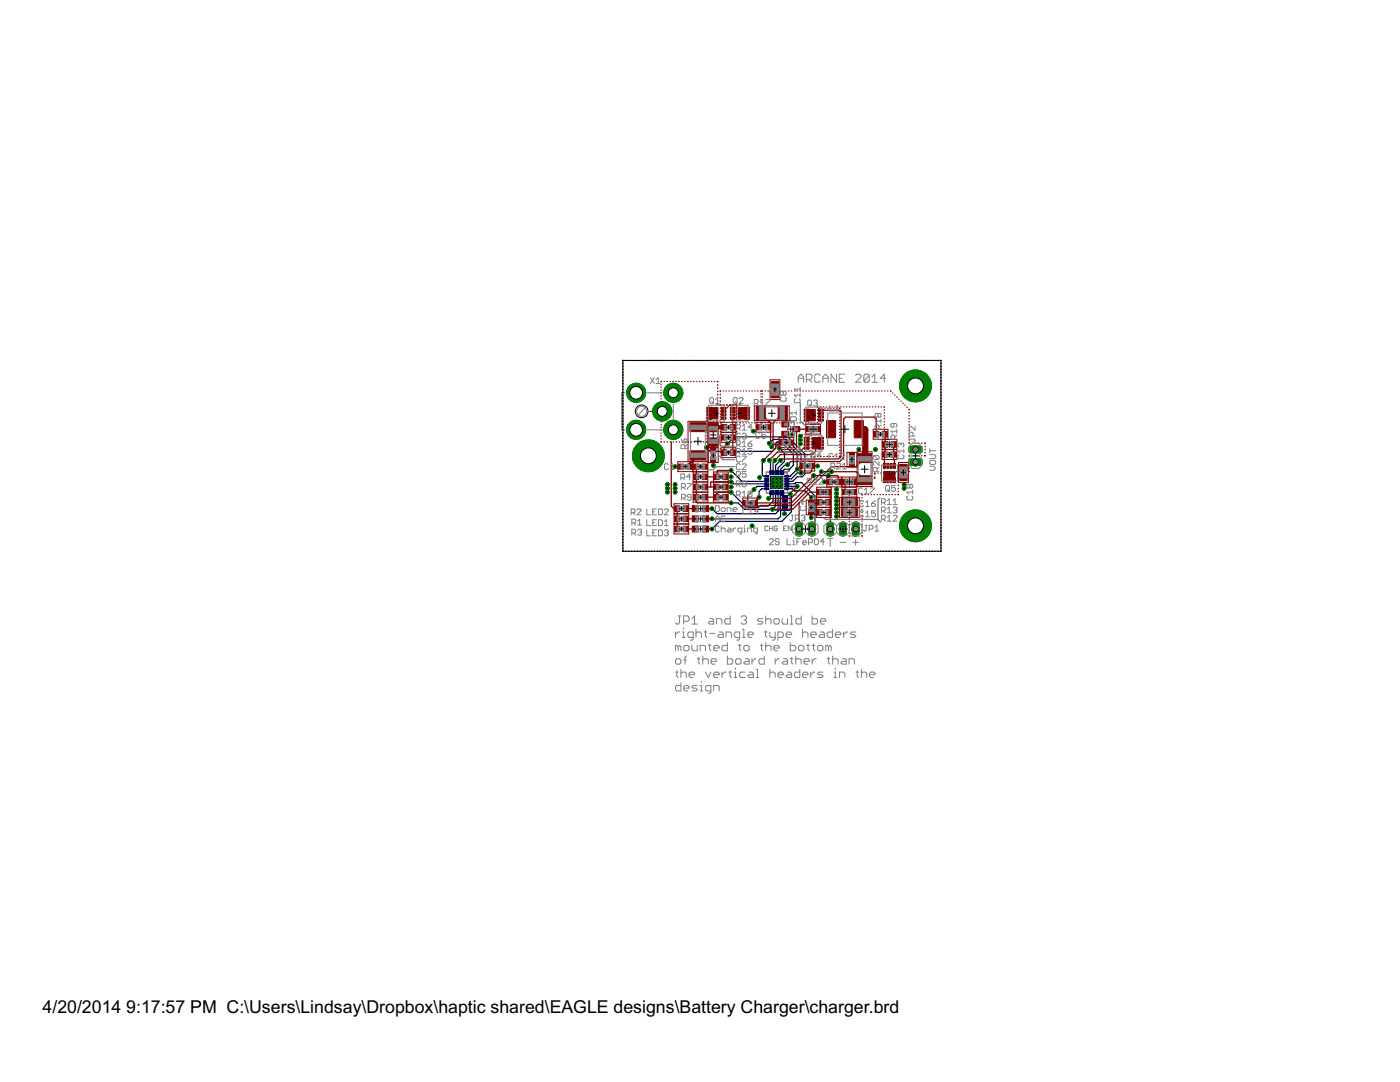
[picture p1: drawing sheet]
<svg xmlns="http://www.w3.org/2000/svg" width="279mm" height="216mm" viewBox="0 0 279 216" stroke-linecap="round" stroke-linejoin="round" font-family="sans-serif">
<defs><g id="words">
<g font-size="4">
<text x="8.5" y="202.1">4/20/2014</text>
<text x="25.2" y="202.1">9:17:57 PM C:\Users\Lindsay\Dropbox\haptic shared\EAGLE designs\Battery Charger\charger.brd</text>
</g>
</g></defs>
<path d="M129.6 82.1h2.1M130.7 81.1v2M154.5 96.3h1.1M155 95.7v1.2M156.7 99.8v1.1M156.2 100.4h1" fill="none" stroke="#000" stroke-width=".2"/>
<g fill="none" stroke="#808080" stroke-width=".2">
<path d="M124.8 78.4h-.7v7.4h.7M129.2 78.4h3M129.2 85.8h3M134.4 80.6v3M152.9 94.2h4.2v4.2h-4.2zM155 99.9v.6l.2 .2 .4-.2v-.4l-.2-.2h-.8l-.1 .2v.4l.1 .2M156.3 100v.7M156.7 94.2l.4 .4M156.8 94.3h.3M156.9 94.4h.2M157 94.5h.1M157.1 94.6h.1"/>
<path d="M157.1 100v.7M157.3 93.9h.3M157.3 93.8v.2M157.3 94h.3M157.3 93.8h.3M157.3 94h.2M157.5 93.8h.1M157.5 93.8h-.2M157.6 93.8v.2M157.9 96.8v.8M157.9 97.2h1.1l-.3 .4M159 98h-.9l-.2 .2v.4l.2 .2h.9"/>
<path d="M154.6 101.1l-.1 .2v.4l.1 .2h.8l.2-.2v-.4l-.2-.2"/>
</g>
<g fill="#808080" stroke="#808080" stroke-width=".2">
<path d="M156.2 99.5h.9v.5h-.9z"/>
<path d="M156.2 100.7h.9v.5h-.9z"/>
</g>
<path d="M155.7 98.9h2v2.9h-2z" fill="none" stroke="#000080" stroke-width=".2"/>
<g fill="#000080" stroke="#000080" stroke-width=".2">
<path d="M153.8 95.1h2.5v2.4h-2.5z"/>
<path d="M156.1 93.9h.3v.8h-.3z"/>
<path d="M155.6 93.9h.3v.8h-.3z"/>
<path d="M155.1 93.9h.3v.8h-.3z"/>
<path d="M154.6 93.9h.3v.8h-.3z"/>
<path d="M154.1 93.9h.3v.8h-.3z"/>
<path d="M153.6 93.9h.3v.8h-.3z"/>
<path d="M152.6 94.9h.9v.3h-.9z"/>
<path d="M152.6 95.4h.9v.3h-.9z"/>
<path d="M152.6 95.9h.9v.3h-.9z"/>
<path d="M152.6 96.4h.9v.3h-.9z"/>
<path d="M152.6 96.9h.9v.3h-.9z"/>
<path d="M152.6 97.4h.9v.3h-.9z"/>
<path d="M153.6 97.9h.3v.8h-.3z"/>
<path d="M154.1 97.9h.3v.8h-.3z"/>
<path d="M154.6 97.9h.3v.8h-.3z"/>
<path d="M155.1 97.9h.3v.8h-.3z"/>
<path d="M155.6 97.9h.3v.8h-.3z"/>
<path d="M156.1 97.9h.3v.8h-.3z"/>
<path d="M156.6 97.4h.9v.3h-.9z"/>
<path d="M156.6 96.9h.9v.3h-.9z"/>
<path d="M156.6 96.4h.9v.3h-.9z"/>
<path d="M156.6 95.9h.9v.3h-.9z"/>
<path d="M156.6 95.4h.9v.3h-.9z"/>
<path d="M156.6 94.9h.9v.3h-.9z"/>
<path d="M156.2 99h1v1.1h-1z"/>
<path d="M156.2 100.6h1v1.1h-1z"/>
</g>
<g fill="none" stroke="#000080" stroke-width=".25">
<path d="M124.3 72.5v.1M124.3 73.1v.1M124.3 73.7h.1M124.3 74.2v.1M124.3 74.8v.1M124.3 75.4h.1M124.3 75.9v.1M124.3 76.5v.1M124.3 77.1v.1M124.3 77.7h.1M124.3 78.3h.1M124.3 78.8v.1"/>
<path d="M124.3 79.4v.1M124.3 80v.1M124.4 71.9l-.1 .1M124.9 71.9h.1M125.5 71.9h.1M126 71.9h.1M126.6 71.9h.1M127.2 71.9h.1M127.7 71.9h.1M128.3 71.9h.1M128.9 71.9h.1M129.5 71.9h.1"/>
<path d="M130 71.9h.1M130.6 71.9h.1M131.2 71.9h.1M131.7 71.9h.1M132.3 71.9h.1M132.9 71.9h.1M133.5 71.9h.1M134 71.9h.1M134.6 71.9h.1M135.2 71.9h.1M135.7 71.9h.1M136.3 71.9h.1"/>
<path d="M136.9 71.9h.1M137.5 71.9h.1M138 71.9h.1M138.6 71.9h.1M139.2 71.9h.1M139.7 71.9h.1M140.3 71.9h.1M140.9 71.9h.1M141.5 71.9h.1M142 71.9h.1M142.6 71.9h.1M143.2 71.9h.1"/>
<path d="M143.7 71.9h.1M144.3 71.9h.1M144.9 71.9h.1M145.5 71.9h.1M146 71.9h.1M146.6 71.9h.1M147.2 71.9h.1M147.7 71.9h.1M148.3 71.9h.1M148.9 71.9h.1M149.5 71.9h.1M150 71.9h.1"/>
<path d="M150.6 71.9h.1M151.2 71.9h.1M151.7 71.9h.1M152.3 71.9h.1M152.9 71.9h.1M153.5 71.9h.1M154 71.9h.1M154.6 71.9h.1M155.2 71.9h.1M155.7 71.9h.1M156.3 71.9h.1M156.9 71.9h.1"/>
<path d="M157.4 71.9h.1M158 71.9h.1M158.6 71.9h.1M159.2 71.9h.1M159.7 71.9h.1M160.3 71.9h.1M160.9 71.9h.1M161.4 71.9h.1M162 71.9h.1M162.6 71.9h.1M163.2 71.9h.1M163.7 71.9h.1"/>
<path d="M164.3 71.9h.1M164.9 71.9h.1M165.4 71.9h.1M166 71.9h.1M166.6 71.9h.1M167.2 71.9h.1M167.7 71.9h.1M168.3 71.9h.1M168.9 71.9h.1M169.4 71.9h.1M170 71.9h.1M170.6 71.9h.1"/>
<path d="M171.2 71.9h.1M171.7 71.9h.1M172.3 71.9h.1M172.9 71.9h.1M173.4 71.9h.1M174 71.9h.1M174.6 71.9h.1M175.2 71.9h.1M175.7 71.9h.1M176.3 71.9h.1M176.9 71.9h.1M177.4 71.9h.1"/>
<path d="M178 71.9h.1M178.6 71.9h.1M179.2 71.9h.1M179.7 71.9h.1M180.3 71.9h.1M180.9 71.9h.1M181.4 71.9h.1M182 71.9h.1M182.6 71.9h.1M183.2 71.9h.1M183.7 71.9h.1M184.3 71.9h.1"/>
<path d="M184.9 71.9h.1M185.4 71.9h.1M186 71.9h.1M186.6 71.9h.1M187.2 71.9h.1M187.7 71.9l.1 .1M187.8 72.5v.1M187.8 73.1v.1M187.8 73.7h.1M187.8 74.2v.1M187.8 74.8v.1M187.8 75.4h.1"/>
<path d="M187.8 75.9v.1M187.8 76.5v.1M187.8 77.1v.1M187.8 77.7h.1M187.8 78.3h.1M187.8 78.8v.1M187.8 79.4v.1M187.8 80v.1M124.3 80.6h.1M124.3 81.1v.1M124.3 81.7v.1M124.3 82.3v.1"/>
<path d="M124.3 82.9h.1M124.3 83.4v.1M124.3 84v.1M124.3 84.6v.1M124.3 85.2h.1M124.3 85.7v.1M124.3 86.3v.1M124.3 86.9v.1M124.3 87.5h.1M124.3 88.1h.1M124.3 88.6v.1M124.3 89.2v.1"/>
<path d="M124.3 89.8v.1M124.3 90.4h.1M124.3 90.9v.1M124.3 91.5v.1M124.3 92.1h.1M124.3 92.6v.1M124.3 93.2v.1M124.3 93.8v.1M124.3 94.4h.1M124.3 95h.1M124.3 95.5v.1M124.3 96.1v.1"/>
<path d="M124.3 96.7v.1M124.3 97.3h.1M124.3 97.8v.1M124.3 98.4v.1M124.3 99v.1M124.3 99.6h.1M140.9 89.3l.8 .8h12.5l1.1-1.4h1.1l1.9 1.9v2.3l-.7 .7h-1.1l-.2 .3v.4M145.1 88.6l1.4-1.4h10.7l3.4 3.4v4l-.5 .5h-1l-.9 1h-1.2M145.9 93.9l2.2 2.2h4.9M145.9 96.2l.4 .3h6.7M145.9 98.2l2.8 2.8h4.6l1-1v-1.7M152.4 91.8l-.3 .3v2.7l.3 .2h.6"/>
<path d="M153 97h-1.9l-.6 .7M153 97.5h-1l-.5 .6v1.1M153.5 88.4l.8-.7h2.6l3 2.9v3.8h-.8l-1.2 1.1h-.9M153.5 91.8l.3 .3v2.2M153.8 98.3v.8l-.4 .4M154 89.2l1-1h1.7l2.4 2.4v3l-1.4 1.4h-.7M154.7 91.8l-.4 .4v2.1M154.8 98.3v2.7l-.6 .6h-5.6l-1.3-1.2h-1.4M155.3 98.3v3.7l-.5 .5h-11.7l-1-1M155.5 89.4l1 1v1.7l-1.2 1.3v.9M155.8 91.8l-1 1.1v1.4M155.8 98.3v4.7l-.5 .5h-13.2"/>
<path d="M156.3 98.3v.8l.4 .4M157 97l2.1 .1M157 97.5h1.2l.4 .4h2l1.3 1.3M157 96.5h1.6l.2-.2h1.2l2.6 2.7v5.9l-.6 .7M157.2 92.7l-.7 .2-.7 .7v.7M157.7 98.6l.2 .2v3.3l-1.9 1.9h-12.4l-1.5 1.6M162.4 94.9h2.9M163.9 94.1h2M187.8 80.6h.1M187.8 81.1v.1M187.8 81.7v.1M187.8 82.3v.1"/>
<path d="M187.8 82.9h.1M187.8 83.4v.1M187.8 84v.1M187.8 84.6v.1M187.8 85.2h.1M187.8 85.7v.1M187.8 86.3v.1M187.8 86.9v.1M187.8 87.5h.1M187.8 88.1h.1M187.8 88.6v.1M187.8 89.2v.1"/>
<path d="M187.8 89.8v.1M187.8 90.4h.1M187.8 90.9v.1M187.8 91.5v.1M187.8 92.1h.1M187.8 92.6v.1M187.8 93.2v.1M187.8 93.8v.1M187.8 94.4h.1M187.8 95h.1M187.8 95.5v.1M187.8 96.1v.1"/>
<path d="M187.8 96.7v.1M187.8 97.3h.1M187.8 97.8v.1M187.8 98.4v.1M187.8 99v.1M187.8 99.6h.1M124.3 109.9l.1 .1M124.3 100.1v.1M124.3 100.7v.1M124.3 101.3v.1M124.3 101.9h.1M124.3 102.4v.1"/>
<path d="M124.3 103v.1M124.3 103.6v.1M124.3 104.2h.1M124.3 104.8h.1M124.3 105.3v.1M124.3 105.9v.1M124.3 106.5v.1M124.3 107.1h.1M124.3 107.6v.1M124.3 108.2v.1M124.3 108.8v.1M124.3 109.4h.1"/>
<path d="M124.9 110h.1M125.5 110h.1M126 110h.1M126.6 110h.1M127.2 110h.1M127.7 110h.1M128.3 110h.1M128.9 110h.1M129.5 110h.1M130 110h.1M130.6 110h.1M131.2 110h.1"/>
<path d="M131.7 110h.1M132.3 110h.1M132.9 110h.1M133.5 110h.1M134 110h.1M134.6 110h.1M135.2 110h.1M135.7 110h.1M136.3 110h.1M136.9 110h.1M137.5 110h.1M138 110h.1"/>
<path d="M138.6 110h.1M139.2 110h.1M139.7 110h.1M140.3 110h.1M140.9 110h.1M141.5 110h.1M142 110h.1M142.6 110h.1M143.2 110h.1M143.7 110h.1M144.3 110h.1M144.9 110h.1"/>
<path d="M145.5 110h.1M146 110h.1M146.6 110h.1M147.2 110h.1M147.7 110h.1M148.3 110h.1M148.9 110h.1M149.5 110h.1M150 110h.1M150.6 110h.1M151.2 110h.1M151.7 110h.1"/>
<path d="M152.3 110h.1M152.9 110h.1M153.5 110h.1M154 110h.1M154.6 110h.1M155.2 110h.1M155.7 110h.1M156.3 110h.1M156.9 110h.1M157.4 110h.1M158 110h.1M158.6 110h.1"/>
<path d="M159.2 110h.1M159.7 110h.1M160.3 110h.1M160.9 110h.1M161.4 110h.1M162 110h.1M162.6 110h.1M163.2 110h.1M163.7 110h.1M164.3 110h.1M164.9 110h.1M165.4 110h.1"/>
<path d="M166 110h.1M166.6 110h.1M167.2 110h.1M167.7 110h.1M168.3 110h.1M168.9 110h.1M169.4 110h.1M170 110h.1M170.6 110h.1M171.2 110h.1M171.7 110h.1M172.3 110h.1"/>
<path d="M172.9 110h.1M173.4 110h.1M174 110h.1M174.6 110h.1M175.2 110h.1M175.7 110h.1M176.3 110h.1M176.9 110h.1M177.4 110h.1M178 110h.1M178.6 110h.1M179.2 110h.1"/>
<path d="M179.7 110h.1M180.3 110h.1M180.9 110h.1M181.4 110h.1M182 110h.1M182.6 110h.1M183.2 110h.1M183.7 110h.1M184.3 110h.1M184.9 110h.1M185.4 110h.1M186 110h.1"/>
<path d="M186.6 110h.1M187.2 110h.1M187.8 100.1v.1M187.8 100.7v.1M187.8 101.3v.1M187.8 101.9h.1M187.8 102.4v.1M187.8 103v.1M187.8 103.6v.1M187.8 104.2h.1M187.8 104.8h.1M187.8 105.3v.1"/>
<path d="M187.8 105.9v.1M187.8 106.5v.1M187.8 107.1h.1M187.8 107.6v.1M187.8 108.2v.1M187.8 108.8v.1M187.8 109.4h.1M187.8 109.9l-.1 .1"/>
</g>
<circle cx="127" cy="78.4" r="1.91" fill="#008000" stroke="#008000" stroke-width=".2"/>
<circle cx="127" cy="78.4" r="1.27" fill="#fff" stroke="#000" stroke-width=".2"/>
<circle cx="127" cy="85.8" r="1.91" fill="#008000" stroke="#008000" stroke-width=".2"/>
<circle cx="127" cy="85.8" r="1.27" fill="#fff" stroke="#000" stroke-width=".2"/>
<circle cx="134.4" cy="85.8" r="1.91" fill="#008000" stroke="#008000" stroke-width=".2"/>
<circle cx="134.4" cy="85.8" r=".99" fill="#fff" stroke="#000" stroke-width=".2"/>
<circle cx="134.4" cy="78.4" r="1.91" fill="#008000" stroke="#008000" stroke-width=".2"/>
<circle cx="134.4" cy="78.4" r=".99" fill="#fff" stroke="#000" stroke-width=".2"/>
<circle cx="132.2" cy="82.1" r="1.91" fill="#008000" stroke="#008000" stroke-width=".2"/>
<circle cx="132.2" cy="82.1" r=".99" fill="#fff" stroke="#000" stroke-width=".2"/>
<path d="M170.8 104.8v1.5" fill="none" stroke="#008000" stroke-width="1.5"/>
<circle cx="170.8" cy="105.6" r=".51" fill="#fff" stroke="#000" stroke-width=".2"/>
<path d="M168.2 104.8v1.5" fill="none" stroke="#008000" stroke-width="1.5"/>
<circle cx="168.2" cy="105.6" r=".51" fill="#fff" stroke="#000" stroke-width=".2"/>
<path d="M165.7 104.8v1.5" fill="none" stroke="#008000" stroke-width="1.5"/>
<circle cx="165.7" cy="105.6" r=".51" fill="#fff" stroke="#000" stroke-width=".2"/>
<path d="M181.9 89.7h1.6" fill="none" stroke="#008000" stroke-width="1.5"/>
<circle cx="182.7" cy="89.7" r=".51" fill="#fff" stroke="#000" stroke-width=".2"/>
<path d="M181.9 92.2h1.6" fill="none" stroke="#008000" stroke-width="1.5"/>
<circle cx="182.7" cy="92.2" r=".51" fill="#fff" stroke="#000" stroke-width=".2"/>
<path d="M162 104.8v1.5" fill="none" stroke="#008000" stroke-width="1.5"/>
<circle cx="162" cy="105.6" r=".51" fill="#fff" stroke="#000" stroke-width=".2"/>
<path d="M159.5 104.8v1.5" fill="none" stroke="#008000" stroke-width="1.5"/>
<circle cx="159.5" cy="105.6" r=".51" fill="#fff" stroke="#000" stroke-width=".2"/>
<circle cx="167" cy="97.7" r=".34" fill="#008000" stroke="#008000" stroke-width=".2"/>
<circle cx="167" cy="97.7" r=".13" fill="#fff" stroke="#000" stroke-width=".2"/>
<circle cx="167" cy="98.4" r=".34" fill="#008000" stroke="#008000" stroke-width=".2"/>
<circle cx="167" cy="98.4" r=".13" fill="#fff" stroke="#000" stroke-width=".2"/>
<circle cx="167" cy="99.2" r=".34" fill="#008000" stroke="#008000" stroke-width=".2"/>
<circle cx="167" cy="99.2" r=".13" fill="#fff" stroke="#000" stroke-width=".2"/>
<circle cx="167" cy="100" r=".34" fill="#008000" stroke="#008000" stroke-width=".2"/>
<circle cx="167" cy="100" r=".13" fill="#fff" stroke="#000" stroke-width=".2"/>
<circle cx="167" cy="100.7" r=".34" fill="#008000" stroke="#008000" stroke-width=".2"/>
<circle cx="167" cy="100.7" r=".13" fill="#fff" stroke="#000" stroke-width=".2"/>
<circle cx="167" cy="101.5" r=".34" fill="#008000" stroke="#008000" stroke-width=".2"/>
<circle cx="167" cy="101.5" r=".13" fill="#fff" stroke="#000" stroke-width=".2"/>
<circle cx="167" cy="102.3" r=".34" fill="#008000" stroke="#008000" stroke-width=".2"/>
<circle cx="167" cy="102.3" r=".13" fill="#fff" stroke="#000" stroke-width=".2"/>
<circle cx="167" cy="103" r=".34" fill="#008000" stroke="#008000" stroke-width=".2"/>
<circle cx="167" cy="103" r=".13" fill="#fff" stroke="#000" stroke-width=".2"/>
<circle cx="150.3" cy="86" r=".34" fill="#008000" stroke="#008000" stroke-width=".2"/>
<circle cx="150.3" cy="86" r=".13" fill="#fff" stroke="#000" stroke-width=".2"/>
<circle cx="142.3" cy="92.9" r=".34" fill="#008000" stroke="#008000" stroke-width=".2"/>
<circle cx="142.3" cy="92.9" r=".13" fill="#fff" stroke="#000" stroke-width=".2"/>
<circle cx="134.7" cy="93.1" r=".34" fill="#008000" stroke="#008000" stroke-width=".2"/>
<circle cx="134.7" cy="93.1" r=".13" fill="#fff" stroke="#000" stroke-width=".2"/>
<circle cx="180.4" cy="96.7" r=".34" fill="#008000" stroke="#008000" stroke-width=".2"/>
<circle cx="180.4" cy="96.7" r=".13" fill="#fff" stroke="#000" stroke-width=".2"/>
<circle cx="180.4" cy="97.4" r=".34" fill="#008000" stroke="#008000" stroke-width=".2"/>
<circle cx="180.4" cy="97.4" r=".13" fill="#fff" stroke="#000" stroke-width=".2"/>
<circle cx="161.9" cy="103.3" r=".34" fill="#008000" stroke="#008000" stroke-width=".2"/>
<circle cx="161.9" cy="103.3" r=".13" fill="#fff" stroke="#000" stroke-width=".2"/>
<circle cx="164.5" cy="96.2" r=".34" fill="#008000" stroke="#008000" stroke-width=".2"/>
<circle cx="164.5" cy="96.2" r=".13" fill="#fff" stroke="#000" stroke-width=".2"/>
<circle cx="171.4" cy="89.7" r=".34" fill="#008000" stroke="#008000" stroke-width=".2"/>
<circle cx="171.4" cy="89.7" r=".13" fill="#fff" stroke="#000" stroke-width=".2"/>
<circle cx="159.7" cy="87.8" r=".34" fill="#008000" stroke="#008000" stroke-width=".2"/>
<circle cx="159.7" cy="87.8" r=".13" fill="#fff" stroke="#000" stroke-width=".2"/>
<circle cx="159.7" cy="87" r=".34" fill="#008000" stroke="#008000" stroke-width=".2"/>
<circle cx="159.7" cy="87" r=".13" fill="#fff" stroke="#000" stroke-width=".2"/>
<circle cx="159.7" cy="88.6" r=".34" fill="#008000" stroke="#008000" stroke-width=".2"/>
<circle cx="159.7" cy="88.6" r=".13" fill="#fff" stroke="#000" stroke-width=".2"/>
<circle cx="158.1" cy="86.8" r=".34" fill="#008000" stroke="#008000" stroke-width=".2"/>
<circle cx="158.1" cy="86.8" r=".13" fill="#fff" stroke="#000" stroke-width=".2"/>
<circle cx="155" cy="96.3" r=".34" fill="#008000" stroke="#008000" stroke-width=".2"/>
<circle cx="155" cy="96.3" r=".13" fill="#fff" stroke="#000" stroke-width=".2"/>
<circle cx="155" cy="95.5" r=".34" fill="#008000" stroke="#008000" stroke-width=".2"/>
<circle cx="155" cy="95.5" r=".13" fill="#fff" stroke="#000" stroke-width=".2"/>
<circle cx="155" cy="97" r=".34" fill="#008000" stroke="#008000" stroke-width=".2"/>
<circle cx="155" cy="97" r=".13" fill="#fff" stroke="#000" stroke-width=".2"/>
<circle cx="155.8" cy="96.3" r=".34" fill="#008000" stroke="#008000" stroke-width=".2"/>
<circle cx="155.8" cy="96.3" r=".13" fill="#fff" stroke="#000" stroke-width=".2"/>
<circle cx="154.3" cy="96.3" r=".34" fill="#008000" stroke="#008000" stroke-width=".2"/>
<circle cx="154.3" cy="96.3" r=".13" fill="#fff" stroke="#000" stroke-width=".2"/>
<circle cx="154.3" cy="95.5" r=".34" fill="#008000" stroke="#008000" stroke-width=".2"/>
<circle cx="154.3" cy="95.5" r=".13" fill="#fff" stroke="#000" stroke-width=".2"/>
<circle cx="155.8" cy="95.5" r=".34" fill="#008000" stroke="#008000" stroke-width=".2"/>
<circle cx="155.8" cy="95.5" r=".13" fill="#fff" stroke="#000" stroke-width=".2"/>
<circle cx="155.8" cy="97" r=".34" fill="#008000" stroke="#008000" stroke-width=".2"/>
<circle cx="155.8" cy="97" r=".13" fill="#fff" stroke="#000" stroke-width=".2"/>
<circle cx="154.3" cy="97" r=".34" fill="#008000" stroke="#008000" stroke-width=".2"/>
<circle cx="154.3" cy="97" r=".13" fill="#fff" stroke="#000" stroke-width=".2"/>
<circle cx="145.9" cy="95.1" r=".34" fill="#008000" stroke="#008000" stroke-width=".2"/>
<circle cx="145.9" cy="95.1" r=".13" fill="#fff" stroke="#000" stroke-width=".2"/>
<circle cx="145.9" cy="97.2" r=".34" fill="#008000" stroke="#008000" stroke-width=".2"/>
<circle cx="145.9" cy="97.2" r=".13" fill="#fff" stroke="#000" stroke-width=".2"/>
<circle cx="156.5" cy="102.5" r=".34" fill="#008000" stroke="#008000" stroke-width=".2"/>
<circle cx="156.5" cy="102.5" r=".13" fill="#fff" stroke="#000" stroke-width=".2"/>
<circle cx="174.7" cy="89.7" r=".34" fill="#008000" stroke="#008000" stroke-width=".2"/>
<circle cx="174.7" cy="89.7" r=".13" fill="#fff" stroke="#000" stroke-width=".2"/>
<circle cx="151.6" cy="95.3" r=".34" fill="#008000" stroke="#008000" stroke-width=".2"/>
<circle cx="151.6" cy="95.3" r=".13" fill="#fff" stroke="#000" stroke-width=".2"/>
<circle cx="150.1" cy="104.9" r=".34" fill="#008000" stroke="#008000" stroke-width=".2"/>
<circle cx="150.1" cy="104.9" r=".13" fill="#fff" stroke="#000" stroke-width=".2"/>
<circle cx="163.2" cy="93" r=".34" fill="#008000" stroke="#008000" stroke-width=".2"/>
<circle cx="163.2" cy="93" r=".13" fill="#fff" stroke="#000" stroke-width=".2"/>
<circle cx="134.7" cy="96.7" r=".34" fill="#008000" stroke="#008000" stroke-width=".2"/>
<circle cx="134.7" cy="96.7" r=".13" fill="#fff" stroke="#000" stroke-width=".2"/>
<circle cx="134.7" cy="97.4" r=".34" fill="#008000" stroke="#008000" stroke-width=".2"/>
<circle cx="134.7" cy="97.4" r=".13" fill="#fff" stroke="#000" stroke-width=".2"/>
<circle cx="134.7" cy="98.2" r=".34" fill="#008000" stroke="#008000" stroke-width=".2"/>
<circle cx="134.7" cy="98.2" r=".13" fill="#fff" stroke="#000" stroke-width=".2"/>
<circle cx="133.2" cy="98.2" r=".34" fill="#008000" stroke="#008000" stroke-width=".2"/>
<circle cx="133.2" cy="98.2" r=".13" fill="#fff" stroke="#000" stroke-width=".2"/>
<circle cx="133.2" cy="97.4" r=".34" fill="#008000" stroke="#008000" stroke-width=".2"/>
<circle cx="133.2" cy="97.4" r=".13" fill="#fff" stroke="#000" stroke-width=".2"/>
<circle cx="133.2" cy="96.7" r=".34" fill="#008000" stroke="#008000" stroke-width=".2"/>
<circle cx="133.2" cy="96.7" r=".13" fill="#fff" stroke="#000" stroke-width=".2"/>
<circle cx="129.4" cy="91" r="3.2" fill="#008000" stroke="#008000" stroke-width=".2"/>
<circle cx="129.4" cy="91" r="1.59" fill="#fff" stroke="#000" stroke-width=".2"/>
<circle cx="182.7" cy="104.9" r="3.2" fill="#008000" stroke="#008000" stroke-width=".2"/>
<circle cx="182.7" cy="104.9" r="1.59" fill="#fff" stroke="#000" stroke-width=".2"/>
<circle cx="182.7" cy="77" r="3.2" fill="#008000" stroke="#008000" stroke-width=".2"/>
<circle cx="182.7" cy="77" r="1.59" fill="#fff" stroke="#000" stroke-width=".2"/>
<circle cx="153.5" cy="88.4" r=".34" fill="#008000" stroke="#008000" stroke-width=".2"/>
<circle cx="153.5" cy="88.4" r=".13" fill="#fff" stroke="#000" stroke-width=".2"/>
<circle cx="159.9" cy="94.4" r=".34" fill="#008000" stroke="#008000" stroke-width=".2"/>
<circle cx="159.9" cy="94.4" r=".13" fill="#fff" stroke="#000" stroke-width=".2"/>
<circle cx="150.5" cy="97.7" r=".34" fill="#008000" stroke="#008000" stroke-width=".2"/>
<circle cx="150.5" cy="97.7" r=".13" fill="#fff" stroke="#000" stroke-width=".2"/>
<circle cx="165.9" cy="94.1" r=".34" fill="#008000" stroke="#008000" stroke-width=".2"/>
<circle cx="165.9" cy="94.1" r=".13" fill="#fff" stroke="#000" stroke-width=".2"/>
<circle cx="163.9" cy="94.1" r=".34" fill="#008000" stroke="#008000" stroke-width=".2"/>
<circle cx="163.9" cy="94.1" r=".13" fill="#fff" stroke="#000" stroke-width=".2"/>
<circle cx="151.5" cy="99.2" r=".34" fill="#008000" stroke="#008000" stroke-width=".2"/>
<circle cx="151.5" cy="99.2" r=".13" fill="#fff" stroke="#000" stroke-width=".2"/>
<circle cx="153.5" cy="91.8" r=".34" fill="#008000" stroke="#008000" stroke-width=".2"/>
<circle cx="153.5" cy="91.8" r=".13" fill="#fff" stroke="#000" stroke-width=".2"/>
<circle cx="155.8" cy="91.8" r=".34" fill="#008000" stroke="#008000" stroke-width=".2"/>
<circle cx="155.8" cy="91.8" r=".13" fill="#fff" stroke="#000" stroke-width=".2"/>
<circle cx="145.1" cy="88.6" r=".34" fill="#008000" stroke="#008000" stroke-width=".2"/>
<circle cx="145.1" cy="88.6" r=".13" fill="#fff" stroke="#000" stroke-width=".2"/>
<circle cx="140.9" cy="89.3" r=".34" fill="#008000" stroke="#008000" stroke-width=".2"/>
<circle cx="140.9" cy="89.3" r=".13" fill="#fff" stroke="#000" stroke-width=".2"/>
<circle cx="154" cy="89.2" r=".34" fill="#008000" stroke="#008000" stroke-width=".2"/>
<circle cx="154" cy="89.2" r=".13" fill="#fff" stroke="#000" stroke-width=".2"/>
<circle cx="159.1" cy="93.6" r=".34" fill="#008000" stroke="#008000" stroke-width=".2"/>
<circle cx="159.1" cy="93.6" r=".13" fill="#fff" stroke="#000" stroke-width=".2"/>
<circle cx="145.9" cy="93.9" r=".34" fill="#008000" stroke="#008000" stroke-width=".2"/>
<circle cx="145.9" cy="93.9" r=".13" fill="#fff" stroke="#000" stroke-width=".2"/>
<circle cx="145.9" cy="96.2" r=".34" fill="#008000" stroke="#008000" stroke-width=".2"/>
<circle cx="145.9" cy="96.2" r=".13" fill="#fff" stroke="#000" stroke-width=".2"/>
<circle cx="145.9" cy="98.2" r=".34" fill="#008000" stroke="#008000" stroke-width=".2"/>
<circle cx="145.9" cy="98.2" r=".13" fill="#fff" stroke="#000" stroke-width=".2"/>
<circle cx="145.9" cy="100.4" r=".34" fill="#008000" stroke="#008000" stroke-width=".2"/>
<circle cx="145.9" cy="100.4" r=".13" fill="#fff" stroke="#000" stroke-width=".2"/>
<circle cx="154.2" cy="101.6" r=".34" fill="#008000" stroke="#008000" stroke-width=".2"/>
<circle cx="154.2" cy="101.6" r=".13" fill="#fff" stroke="#000" stroke-width=".2"/>
<circle cx="142.1" cy="105.6" r=".34" fill="#008000" stroke="#008000" stroke-width=".2"/>
<circle cx="142.1" cy="105.6" r=".13" fill="#fff" stroke="#000" stroke-width=".2"/>
<circle cx="157.7" cy="98.6" r=".34" fill="#008000" stroke="#008000" stroke-width=".2"/>
<circle cx="157.7" cy="98.6" r=".13" fill="#fff" stroke="#000" stroke-width=".2"/>
<circle cx="159.1" cy="97" r=".34" fill="#008000" stroke="#008000" stroke-width=".2"/>
<circle cx="159.1" cy="97" r=".13" fill="#fff" stroke="#000" stroke-width=".2"/>
<circle cx="142.1" cy="101.5" r=".34" fill="#008000" stroke="#008000" stroke-width=".2"/>
<circle cx="142.1" cy="101.5" r=".13" fill="#fff" stroke="#000" stroke-width=".2"/>
<circle cx="142.1" cy="103.5" r=".34" fill="#008000" stroke="#008000" stroke-width=".2"/>
<circle cx="142.1" cy="103.5" r=".13" fill="#fff" stroke="#000" stroke-width=".2"/>
<circle cx="161.9" cy="99.2" r=".34" fill="#008000" stroke="#008000" stroke-width=".2"/>
<circle cx="161.9" cy="99.2" r=".13" fill="#fff" stroke="#000" stroke-width=".2"/>
<circle cx="165.3" cy="94.9" r=".34" fill="#008000" stroke="#008000" stroke-width=".2"/>
<circle cx="165.3" cy="94.9" r=".13" fill="#fff" stroke="#000" stroke-width=".2"/>
<circle cx="162.4" cy="94.9" r=".34" fill="#008000" stroke="#008000" stroke-width=".2"/>
<circle cx="162.4" cy="94.9" r=".13" fill="#fff" stroke="#000" stroke-width=".2"/>
<circle cx="153.4" cy="99.5" r=".34" fill="#008000" stroke="#008000" stroke-width=".2"/>
<circle cx="153.4" cy="99.5" r=".13" fill="#fff" stroke="#000" stroke-width=".2"/>
<circle cx="157.2" cy="92.7" r=".34" fill="#008000" stroke="#008000" stroke-width=".2"/>
<circle cx="157.2" cy="92.7" r=".13" fill="#fff" stroke="#000" stroke-width=".2"/>
<circle cx="152.4" cy="91.8" r=".34" fill="#008000" stroke="#008000" stroke-width=".2"/>
<circle cx="152.4" cy="91.8" r=".13" fill="#fff" stroke="#000" stroke-width=".2"/>
<circle cx="155.5" cy="89.4" r=".34" fill="#008000" stroke="#008000" stroke-width=".2"/>
<circle cx="155.5" cy="89.4" r=".13" fill="#fff" stroke="#000" stroke-width=".2"/>
<circle cx="154.7" cy="91.8" r=".34" fill="#008000" stroke="#008000" stroke-width=".2"/>
<circle cx="154.7" cy="91.8" r=".13" fill="#fff" stroke="#000" stroke-width=".2"/>
<circle cx="127" cy="78.4" r="1.78" fill="#008000" stroke="#008000" stroke-width=".2"/>
<circle cx="127" cy="78.4" r="1.27" fill="#fff" stroke="#000" stroke-width=".2"/>
<circle cx="127" cy="85.8" r="1.78" fill="#008000" stroke="#008000" stroke-width=".2"/>
<circle cx="127" cy="85.8" r="1.27" fill="#fff" stroke="#000" stroke-width=".2"/>
<circle cx="134.4" cy="85.8" r="1.5" fill="#008000" stroke="#008000" stroke-width=".2"/>
<circle cx="134.4" cy="85.8" r=".99" fill="#fff" stroke="#000" stroke-width=".2"/>
<circle cx="134.4" cy="78.4" r="1.5" fill="#008000" stroke="#008000" stroke-width=".2"/>
<circle cx="134.4" cy="78.4" r=".99" fill="#fff" stroke="#000" stroke-width=".2"/>
<circle cx="132.2" cy="82.1" r="1.5" fill="#008000" stroke="#008000" stroke-width=".2"/>
<circle cx="132.2" cy="82.1" r=".99" fill="#fff" stroke="#000" stroke-width=".2"/>
<circle cx="170.8" cy="105.6" r=".76" fill="#008000" stroke="#008000" stroke-width=".2"/>
<circle cx="170.8" cy="105.6" r=".51" fill="#fff" stroke="#000" stroke-width=".2"/>
<circle cx="168.2" cy="105.6" r=".76" fill="#008000" stroke="#008000" stroke-width=".2"/>
<circle cx="168.2" cy="105.6" r=".51" fill="#fff" stroke="#000" stroke-width=".2"/>
<circle cx="165.7" cy="105.6" r=".76" fill="#008000" stroke="#008000" stroke-width=".2"/>
<circle cx="165.7" cy="105.6" r=".51" fill="#fff" stroke="#000" stroke-width=".2"/>
<circle cx="182.7" cy="89.7" r=".76" fill="#008000" stroke="#008000" stroke-width=".2"/>
<circle cx="182.7" cy="89.7" r=".51" fill="#fff" stroke="#000" stroke-width=".2"/>
<circle cx="182.7" cy="92.2" r=".76" fill="#008000" stroke="#008000" stroke-width=".2"/>
<circle cx="182.7" cy="92.2" r=".51" fill="#fff" stroke="#000" stroke-width=".2"/>
<circle cx="162" cy="105.6" r=".76" fill="#008000" stroke="#008000" stroke-width=".2"/>
<circle cx="162" cy="105.6" r=".51" fill="#fff" stroke="#000" stroke-width=".2"/>
<circle cx="159.5" cy="105.6" r=".76" fill="#008000" stroke="#008000" stroke-width=".2"/>
<circle cx="159.5" cy="105.6" r=".51" fill="#fff" stroke="#000" stroke-width=".2"/>
<circle cx="167" cy="97.7" r=".34" fill="#008000" stroke="#008000" stroke-width=".2"/>
<circle cx="167" cy="97.7" r=".13" fill="#fff" stroke="#000" stroke-width=".2"/>
<circle cx="167" cy="98.4" r=".34" fill="#008000" stroke="#008000" stroke-width=".2"/>
<circle cx="167" cy="98.4" r=".13" fill="#fff" stroke="#000" stroke-width=".2"/>
<circle cx="167" cy="99.2" r=".34" fill="#008000" stroke="#008000" stroke-width=".2"/>
<circle cx="167" cy="99.2" r=".13" fill="#fff" stroke="#000" stroke-width=".2"/>
<circle cx="167" cy="100" r=".34" fill="#008000" stroke="#008000" stroke-width=".2"/>
<circle cx="167" cy="100" r=".13" fill="#fff" stroke="#000" stroke-width=".2"/>
<circle cx="167" cy="100.7" r=".34" fill="#008000" stroke="#008000" stroke-width=".2"/>
<circle cx="167" cy="100.7" r=".13" fill="#fff" stroke="#000" stroke-width=".2"/>
<circle cx="167" cy="101.5" r=".34" fill="#008000" stroke="#008000" stroke-width=".2"/>
<circle cx="167" cy="101.5" r=".13" fill="#fff" stroke="#000" stroke-width=".2"/>
<circle cx="167" cy="102.3" r=".34" fill="#008000" stroke="#008000" stroke-width=".2"/>
<circle cx="167" cy="102.3" r=".13" fill="#fff" stroke="#000" stroke-width=".2"/>
<circle cx="167" cy="103" r=".34" fill="#008000" stroke="#008000" stroke-width=".2"/>
<circle cx="167" cy="103" r=".13" fill="#fff" stroke="#000" stroke-width=".2"/>
<circle cx="150.3" cy="86" r=".34" fill="#008000" stroke="#008000" stroke-width=".2"/>
<circle cx="150.3" cy="86" r=".13" fill="#fff" stroke="#000" stroke-width=".2"/>
<circle cx="142.3" cy="92.9" r=".34" fill="#008000" stroke="#008000" stroke-width=".2"/>
<circle cx="142.3" cy="92.9" r=".13" fill="#fff" stroke="#000" stroke-width=".2"/>
<circle cx="134.7" cy="93.1" r=".34" fill="#008000" stroke="#008000" stroke-width=".2"/>
<circle cx="134.7" cy="93.1" r=".13" fill="#fff" stroke="#000" stroke-width=".2"/>
<circle cx="180.4" cy="96.7" r=".34" fill="#008000" stroke="#008000" stroke-width=".2"/>
<circle cx="180.4" cy="96.7" r=".13" fill="#fff" stroke="#000" stroke-width=".2"/>
<circle cx="180.4" cy="97.4" r=".34" fill="#008000" stroke="#008000" stroke-width=".2"/>
<circle cx="180.4" cy="97.4" r=".13" fill="#fff" stroke="#000" stroke-width=".2"/>
<circle cx="161.9" cy="103.3" r=".34" fill="#008000" stroke="#008000" stroke-width=".2"/>
<circle cx="161.9" cy="103.3" r=".13" fill="#fff" stroke="#000" stroke-width=".2"/>
<circle cx="164.5" cy="96.2" r=".34" fill="#008000" stroke="#008000" stroke-width=".2"/>
<circle cx="164.5" cy="96.2" r=".13" fill="#fff" stroke="#000" stroke-width=".2"/>
<circle cx="171.4" cy="89.7" r=".34" fill="#008000" stroke="#008000" stroke-width=".2"/>
<circle cx="171.4" cy="89.7" r=".13" fill="#fff" stroke="#000" stroke-width=".2"/>
<circle cx="159.7" cy="87.8" r=".34" fill="#008000" stroke="#008000" stroke-width=".2"/>
<circle cx="159.7" cy="87.8" r=".13" fill="#fff" stroke="#000" stroke-width=".2"/>
<circle cx="159.7" cy="87" r=".34" fill="#008000" stroke="#008000" stroke-width=".2"/>
<circle cx="159.7" cy="87" r=".13" fill="#fff" stroke="#000" stroke-width=".2"/>
<circle cx="159.7" cy="88.6" r=".34" fill="#008000" stroke="#008000" stroke-width=".2"/>
<circle cx="159.7" cy="88.6" r=".13" fill="#fff" stroke="#000" stroke-width=".2"/>
<circle cx="158.1" cy="86.8" r=".34" fill="#008000" stroke="#008000" stroke-width=".2"/>
<circle cx="158.1" cy="86.8" r=".13" fill="#fff" stroke="#000" stroke-width=".2"/>
<circle cx="155" cy="96.3" r=".34" fill="#008000" stroke="#008000" stroke-width=".2"/>
<circle cx="155" cy="96.3" r=".13" fill="#fff" stroke="#000" stroke-width=".2"/>
<circle cx="155" cy="95.5" r=".34" fill="#008000" stroke="#008000" stroke-width=".2"/>
<circle cx="155" cy="95.5" r=".13" fill="#fff" stroke="#000" stroke-width=".2"/>
<circle cx="155" cy="97" r=".34" fill="#008000" stroke="#008000" stroke-width=".2"/>
<circle cx="155" cy="97" r=".13" fill="#fff" stroke="#000" stroke-width=".2"/>
<circle cx="155.8" cy="96.3" r=".34" fill="#008000" stroke="#008000" stroke-width=".2"/>
<circle cx="155.8" cy="96.3" r=".13" fill="#fff" stroke="#000" stroke-width=".2"/>
<circle cx="154.3" cy="96.3" r=".34" fill="#008000" stroke="#008000" stroke-width=".2"/>
<circle cx="154.3" cy="96.3" r=".13" fill="#fff" stroke="#000" stroke-width=".2"/>
<circle cx="154.3" cy="95.5" r=".34" fill="#008000" stroke="#008000" stroke-width=".2"/>
<circle cx="154.3" cy="95.5" r=".13" fill="#fff" stroke="#000" stroke-width=".2"/>
<circle cx="155.8" cy="95.5" r=".34" fill="#008000" stroke="#008000" stroke-width=".2"/>
<circle cx="155.8" cy="95.5" r=".13" fill="#fff" stroke="#000" stroke-width=".2"/>
<circle cx="155.8" cy="97" r=".34" fill="#008000" stroke="#008000" stroke-width=".2"/>
<circle cx="155.8" cy="97" r=".13" fill="#fff" stroke="#000" stroke-width=".2"/>
<circle cx="154.3" cy="97" r=".34" fill="#008000" stroke="#008000" stroke-width=".2"/>
<circle cx="154.3" cy="97" r=".13" fill="#fff" stroke="#000" stroke-width=".2"/>
<circle cx="145.9" cy="95.1" r=".34" fill="#008000" stroke="#008000" stroke-width=".2"/>
<circle cx="145.9" cy="95.1" r=".13" fill="#fff" stroke="#000" stroke-width=".2"/>
<circle cx="145.9" cy="97.2" r=".34" fill="#008000" stroke="#008000" stroke-width=".2"/>
<circle cx="145.9" cy="97.2" r=".13" fill="#fff" stroke="#000" stroke-width=".2"/>
<circle cx="156.5" cy="102.5" r=".34" fill="#008000" stroke="#008000" stroke-width=".2"/>
<circle cx="156.5" cy="102.5" r=".13" fill="#fff" stroke="#000" stroke-width=".2"/>
<circle cx="174.7" cy="89.7" r=".34" fill="#008000" stroke="#008000" stroke-width=".2"/>
<circle cx="174.7" cy="89.7" r=".13" fill="#fff" stroke="#000" stroke-width=".2"/>
<circle cx="151.6" cy="95.3" r=".34" fill="#008000" stroke="#008000" stroke-width=".2"/>
<circle cx="151.6" cy="95.3" r=".13" fill="#fff" stroke="#000" stroke-width=".2"/>
<circle cx="150.1" cy="104.9" r=".34" fill="#008000" stroke="#008000" stroke-width=".2"/>
<circle cx="150.1" cy="104.9" r=".13" fill="#fff" stroke="#000" stroke-width=".2"/>
<circle cx="163.2" cy="93" r=".34" fill="#008000" stroke="#008000" stroke-width=".2"/>
<circle cx="163.2" cy="93" r=".13" fill="#fff" stroke="#000" stroke-width=".2"/>
<circle cx="134.7" cy="96.7" r=".34" fill="#008000" stroke="#008000" stroke-width=".2"/>
<circle cx="134.7" cy="96.7" r=".13" fill="#fff" stroke="#000" stroke-width=".2"/>
<circle cx="134.7" cy="97.4" r=".34" fill="#008000" stroke="#008000" stroke-width=".2"/>
<circle cx="134.7" cy="97.4" r=".13" fill="#fff" stroke="#000" stroke-width=".2"/>
<circle cx="134.7" cy="98.2" r=".34" fill="#008000" stroke="#008000" stroke-width=".2"/>
<circle cx="134.7" cy="98.2" r=".13" fill="#fff" stroke="#000" stroke-width=".2"/>
<circle cx="133.2" cy="98.2" r=".34" fill="#008000" stroke="#008000" stroke-width=".2"/>
<circle cx="133.2" cy="98.2" r=".13" fill="#fff" stroke="#000" stroke-width=".2"/>
<circle cx="133.2" cy="97.4" r=".34" fill="#008000" stroke="#008000" stroke-width=".2"/>
<circle cx="133.2" cy="97.4" r=".13" fill="#fff" stroke="#000" stroke-width=".2"/>
<circle cx="133.2" cy="96.7" r=".34" fill="#008000" stroke="#008000" stroke-width=".2"/>
<circle cx="133.2" cy="96.7" r=".13" fill="#fff" stroke="#000" stroke-width=".2"/>
<circle cx="129.4" cy="91" r="2.1" fill="#008000" stroke="#008000" stroke-width=".2"/>
<circle cx="129.4" cy="91" r="1.59" fill="#fff" stroke="#000" stroke-width=".2"/>
<circle cx="182.7" cy="104.9" r="2.1" fill="#008000" stroke="#008000" stroke-width=".2"/>
<circle cx="182.7" cy="104.9" r="1.59" fill="#fff" stroke="#000" stroke-width=".2"/>
<circle cx="182.7" cy="77" r="2.1" fill="#008000" stroke="#008000" stroke-width=".2"/>
<circle cx="182.7" cy="77" r="1.59" fill="#fff" stroke="#000" stroke-width=".2"/>
<circle cx="153.5" cy="88.4" r=".34" fill="#008000" stroke="#008000" stroke-width=".2"/>
<circle cx="153.5" cy="88.4" r=".13" fill="#fff" stroke="#000" stroke-width=".2"/>
<circle cx="159.9" cy="94.4" r=".34" fill="#008000" stroke="#008000" stroke-width=".2"/>
<circle cx="159.9" cy="94.4" r=".13" fill="#fff" stroke="#000" stroke-width=".2"/>
<circle cx="150.5" cy="97.7" r=".34" fill="#008000" stroke="#008000" stroke-width=".2"/>
<circle cx="150.5" cy="97.7" r=".13" fill="#fff" stroke="#000" stroke-width=".2"/>
<circle cx="165.9" cy="94.1" r=".34" fill="#008000" stroke="#008000" stroke-width=".2"/>
<circle cx="165.9" cy="94.1" r=".13" fill="#fff" stroke="#000" stroke-width=".2"/>
<circle cx="163.9" cy="94.1" r=".34" fill="#008000" stroke="#008000" stroke-width=".2"/>
<circle cx="163.9" cy="94.1" r=".13" fill="#fff" stroke="#000" stroke-width=".2"/>
<circle cx="151.5" cy="99.2" r=".34" fill="#008000" stroke="#008000" stroke-width=".2"/>
<circle cx="151.5" cy="99.2" r=".13" fill="#fff" stroke="#000" stroke-width=".2"/>
<circle cx="153.5" cy="91.8" r=".34" fill="#008000" stroke="#008000" stroke-width=".2"/>
<circle cx="153.5" cy="91.8" r=".13" fill="#fff" stroke="#000" stroke-width=".2"/>
<circle cx="155.8" cy="91.8" r=".34" fill="#008000" stroke="#008000" stroke-width=".2"/>
<circle cx="155.8" cy="91.8" r=".13" fill="#fff" stroke="#000" stroke-width=".2"/>
<circle cx="145.1" cy="88.6" r=".34" fill="#008000" stroke="#008000" stroke-width=".2"/>
<circle cx="145.1" cy="88.6" r=".13" fill="#fff" stroke="#000" stroke-width=".2"/>
<circle cx="140.9" cy="89.3" r=".34" fill="#008000" stroke="#008000" stroke-width=".2"/>
<circle cx="140.9" cy="89.3" r=".13" fill="#fff" stroke="#000" stroke-width=".2"/>
<circle cx="154" cy="89.2" r=".34" fill="#008000" stroke="#008000" stroke-width=".2"/>
<circle cx="154" cy="89.2" r=".13" fill="#fff" stroke="#000" stroke-width=".2"/>
<circle cx="159.1" cy="93.6" r=".34" fill="#008000" stroke="#008000" stroke-width=".2"/>
<circle cx="159.1" cy="93.6" r=".13" fill="#fff" stroke="#000" stroke-width=".2"/>
<circle cx="145.9" cy="93.9" r=".34" fill="#008000" stroke="#008000" stroke-width=".2"/>
<circle cx="145.9" cy="93.9" r=".13" fill="#fff" stroke="#000" stroke-width=".2"/>
<circle cx="145.9" cy="96.2" r=".34" fill="#008000" stroke="#008000" stroke-width=".2"/>
<circle cx="145.9" cy="96.2" r=".13" fill="#fff" stroke="#000" stroke-width=".2"/>
<circle cx="145.9" cy="98.2" r=".34" fill="#008000" stroke="#008000" stroke-width=".2"/>
<circle cx="145.9" cy="98.2" r=".13" fill="#fff" stroke="#000" stroke-width=".2"/>
<circle cx="145.9" cy="100.4" r=".34" fill="#008000" stroke="#008000" stroke-width=".2"/>
<circle cx="145.9" cy="100.4" r=".13" fill="#fff" stroke="#000" stroke-width=".2"/>
<circle cx="154.2" cy="101.6" r=".34" fill="#008000" stroke="#008000" stroke-width=".2"/>
<circle cx="154.2" cy="101.6" r=".13" fill="#fff" stroke="#000" stroke-width=".2"/>
<circle cx="142.1" cy="105.6" r=".34" fill="#008000" stroke="#008000" stroke-width=".2"/>
<circle cx="142.1" cy="105.6" r=".13" fill="#fff" stroke="#000" stroke-width=".2"/>
<circle cx="157.7" cy="98.6" r=".34" fill="#008000" stroke="#008000" stroke-width=".2"/>
<circle cx="157.7" cy="98.6" r=".13" fill="#fff" stroke="#000" stroke-width=".2"/>
<circle cx="159.1" cy="97" r=".34" fill="#008000" stroke="#008000" stroke-width=".2"/>
<circle cx="159.1" cy="97" r=".13" fill="#fff" stroke="#000" stroke-width=".2"/>
<circle cx="142.1" cy="101.5" r=".34" fill="#008000" stroke="#008000" stroke-width=".2"/>
<circle cx="142.1" cy="101.5" r=".13" fill="#fff" stroke="#000" stroke-width=".2"/>
<circle cx="142.1" cy="103.5" r=".34" fill="#008000" stroke="#008000" stroke-width=".2"/>
<circle cx="142.1" cy="103.5" r=".13" fill="#fff" stroke="#000" stroke-width=".2"/>
<circle cx="161.9" cy="99.2" r=".34" fill="#008000" stroke="#008000" stroke-width=".2"/>
<circle cx="161.9" cy="99.2" r=".13" fill="#fff" stroke="#000" stroke-width=".2"/>
<circle cx="165.3" cy="94.9" r=".34" fill="#008000" stroke="#008000" stroke-width=".2"/>
<circle cx="165.3" cy="94.9" r=".13" fill="#fff" stroke="#000" stroke-width=".2"/>
<circle cx="162.4" cy="94.9" r=".34" fill="#008000" stroke="#008000" stroke-width=".2"/>
<circle cx="162.4" cy="94.9" r=".13" fill="#fff" stroke="#000" stroke-width=".2"/>
<circle cx="153.4" cy="99.5" r=".34" fill="#008000" stroke="#008000" stroke-width=".2"/>
<circle cx="153.4" cy="99.5" r=".13" fill="#fff" stroke="#000" stroke-width=".2"/>
<circle cx="157.2" cy="92.7" r=".34" fill="#008000" stroke="#008000" stroke-width=".2"/>
<circle cx="157.2" cy="92.7" r=".13" fill="#fff" stroke="#000" stroke-width=".2"/>
<circle cx="152.4" cy="91.8" r=".34" fill="#008000" stroke="#008000" stroke-width=".2"/>
<circle cx="152.4" cy="91.8" r=".13" fill="#fff" stroke="#000" stroke-width=".2"/>
<circle cx="155.5" cy="89.4" r=".34" fill="#008000" stroke="#008000" stroke-width=".2"/>
<circle cx="155.5" cy="89.4" r=".13" fill="#fff" stroke="#000" stroke-width=".2"/>
<circle cx="154.7" cy="91.8" r=".34" fill="#008000" stroke="#008000" stroke-width=".2"/>
<circle cx="154.7" cy="91.8" r=".13" fill="#fff" stroke="#000" stroke-width=".2"/>
<circle cx="127" cy="78.4" r="1.78" fill="#008000" stroke="#008000" stroke-width=".2"/>
<circle cx="127" cy="78.4" r="1.27" fill="#fff" stroke="#000" stroke-width=".2"/>
<circle cx="127" cy="85.8" r="1.78" fill="#008000" stroke="#008000" stroke-width=".2"/>
<circle cx="127" cy="85.8" r="1.27" fill="#fff" stroke="#000" stroke-width=".2"/>
<circle cx="134.4" cy="85.8" r="1.5" fill="#008000" stroke="#008000" stroke-width=".2"/>
<circle cx="134.4" cy="85.8" r=".99" fill="#fff" stroke="#000" stroke-width=".2"/>
<circle cx="134.4" cy="78.4" r="1.5" fill="#008000" stroke="#008000" stroke-width=".2"/>
<circle cx="134.4" cy="78.4" r=".99" fill="#fff" stroke="#000" stroke-width=".2"/>
<circle cx="132.2" cy="82.1" r="1.5" fill="#008000" stroke="#008000" stroke-width=".2"/>
<circle cx="132.2" cy="82.1" r=".99" fill="#fff" stroke="#000" stroke-width=".2"/>
<circle cx="170.8" cy="105.6" r=".76" fill="#008000" stroke="#008000" stroke-width=".2"/>
<circle cx="170.8" cy="105.6" r=".51" fill="#fff" stroke="#000" stroke-width=".2"/>
<circle cx="168.2" cy="105.6" r=".76" fill="#008000" stroke="#008000" stroke-width=".2"/>
<circle cx="168.2" cy="105.6" r=".51" fill="#fff" stroke="#000" stroke-width=".2"/>
<circle cx="165.7" cy="105.6" r=".76" fill="#008000" stroke="#008000" stroke-width=".2"/>
<circle cx="165.7" cy="105.6" r=".51" fill="#fff" stroke="#000" stroke-width=".2"/>
<circle cx="182.7" cy="89.7" r=".76" fill="#008000" stroke="#008000" stroke-width=".2"/>
<circle cx="182.7" cy="89.7" r=".51" fill="#fff" stroke="#000" stroke-width=".2"/>
<circle cx="182.7" cy="92.2" r=".76" fill="#008000" stroke="#008000" stroke-width=".2"/>
<circle cx="182.7" cy="92.2" r=".51" fill="#fff" stroke="#000" stroke-width=".2"/>
<circle cx="162" cy="105.6" r=".76" fill="#008000" stroke="#008000" stroke-width=".2"/>
<circle cx="162" cy="105.6" r=".51" fill="#fff" stroke="#000" stroke-width=".2"/>
<circle cx="159.5" cy="105.6" r=".76" fill="#008000" stroke="#008000" stroke-width=".2"/>
<circle cx="159.5" cy="105.6" r=".51" fill="#fff" stroke="#000" stroke-width=".2"/>
<circle cx="167" cy="97.7" r=".34" fill="#008000" stroke="#008000" stroke-width=".2"/>
<circle cx="167" cy="97.7" r=".13" fill="#fff" stroke="#000" stroke-width=".2"/>
<circle cx="167" cy="98.4" r=".34" fill="#008000" stroke="#008000" stroke-width=".2"/>
<circle cx="167" cy="98.4" r=".13" fill="#fff" stroke="#000" stroke-width=".2"/>
<circle cx="167" cy="99.2" r=".34" fill="#008000" stroke="#008000" stroke-width=".2"/>
<circle cx="167" cy="99.2" r=".13" fill="#fff" stroke="#000" stroke-width=".2"/>
<circle cx="167" cy="100" r=".34" fill="#008000" stroke="#008000" stroke-width=".2"/>
<circle cx="167" cy="100" r=".13" fill="#fff" stroke="#000" stroke-width=".2"/>
<circle cx="167" cy="100.7" r=".34" fill="#008000" stroke="#008000" stroke-width=".2"/>
<circle cx="167" cy="100.7" r=".13" fill="#fff" stroke="#000" stroke-width=".2"/>
<circle cx="167" cy="101.5" r=".34" fill="#008000" stroke="#008000" stroke-width=".2"/>
<circle cx="167" cy="101.5" r=".13" fill="#fff" stroke="#000" stroke-width=".2"/>
<circle cx="167" cy="102.3" r=".34" fill="#008000" stroke="#008000" stroke-width=".2"/>
<circle cx="167" cy="102.3" r=".13" fill="#fff" stroke="#000" stroke-width=".2"/>
<circle cx="167" cy="103" r=".34" fill="#008000" stroke="#008000" stroke-width=".2"/>
<circle cx="167" cy="103" r=".13" fill="#fff" stroke="#000" stroke-width=".2"/>
<circle cx="150.3" cy="86" r=".34" fill="#008000" stroke="#008000" stroke-width=".2"/>
<circle cx="150.3" cy="86" r=".13" fill="#fff" stroke="#000" stroke-width=".2"/>
<circle cx="142.3" cy="92.9" r=".34" fill="#008000" stroke="#008000" stroke-width=".2"/>
<circle cx="142.3" cy="92.9" r=".13" fill="#fff" stroke="#000" stroke-width=".2"/>
<circle cx="134.7" cy="93.1" r=".34" fill="#008000" stroke="#008000" stroke-width=".2"/>
<circle cx="134.7" cy="93.1" r=".13" fill="#fff" stroke="#000" stroke-width=".2"/>
<circle cx="180.4" cy="96.7" r=".34" fill="#008000" stroke="#008000" stroke-width=".2"/>
<circle cx="180.4" cy="96.7" r=".13" fill="#fff" stroke="#000" stroke-width=".2"/>
<circle cx="180.4" cy="97.4" r=".34" fill="#008000" stroke="#008000" stroke-width=".2"/>
<circle cx="180.4" cy="97.4" r=".13" fill="#fff" stroke="#000" stroke-width=".2"/>
<circle cx="161.9" cy="103.3" r=".34" fill="#008000" stroke="#008000" stroke-width=".2"/>
<circle cx="161.9" cy="103.3" r=".13" fill="#fff" stroke="#000" stroke-width=".2"/>
<circle cx="164.5" cy="96.2" r=".34" fill="#008000" stroke="#008000" stroke-width=".2"/>
<circle cx="164.5" cy="96.2" r=".13" fill="#fff" stroke="#000" stroke-width=".2"/>
<circle cx="171.4" cy="89.7" r=".34" fill="#008000" stroke="#008000" stroke-width=".2"/>
<circle cx="171.4" cy="89.7" r=".13" fill="#fff" stroke="#000" stroke-width=".2"/>
<circle cx="159.7" cy="87.8" r=".34" fill="#008000" stroke="#008000" stroke-width=".2"/>
<circle cx="159.7" cy="87.8" r=".13" fill="#fff" stroke="#000" stroke-width=".2"/>
<circle cx="159.7" cy="87" r=".34" fill="#008000" stroke="#008000" stroke-width=".2"/>
<circle cx="159.7" cy="87" r=".13" fill="#fff" stroke="#000" stroke-width=".2"/>
<circle cx="159.7" cy="88.6" r=".34" fill="#008000" stroke="#008000" stroke-width=".2"/>
<circle cx="159.7" cy="88.6" r=".13" fill="#fff" stroke="#000" stroke-width=".2"/>
<circle cx="158.1" cy="86.8" r=".34" fill="#008000" stroke="#008000" stroke-width=".2"/>
<circle cx="158.1" cy="86.8" r=".13" fill="#fff" stroke="#000" stroke-width=".2"/>
<circle cx="155" cy="96.3" r=".34" fill="#008000" stroke="#008000" stroke-width=".2"/>
<circle cx="155" cy="96.3" r=".13" fill="#fff" stroke="#000" stroke-width=".2"/>
<circle cx="155" cy="95.5" r=".34" fill="#008000" stroke="#008000" stroke-width=".2"/>
<circle cx="155" cy="95.5" r=".13" fill="#fff" stroke="#000" stroke-width=".2"/>
<circle cx="155" cy="97" r=".34" fill="#008000" stroke="#008000" stroke-width=".2"/>
<circle cx="155" cy="97" r=".13" fill="#fff" stroke="#000" stroke-width=".2"/>
<circle cx="155.8" cy="96.3" r=".34" fill="#008000" stroke="#008000" stroke-width=".2"/>
<circle cx="155.8" cy="96.3" r=".13" fill="#fff" stroke="#000" stroke-width=".2"/>
<circle cx="154.3" cy="96.3" r=".34" fill="#008000" stroke="#008000" stroke-width=".2"/>
<circle cx="154.3" cy="96.3" r=".13" fill="#fff" stroke="#000" stroke-width=".2"/>
<circle cx="154.3" cy="95.5" r=".34" fill="#008000" stroke="#008000" stroke-width=".2"/>
<circle cx="154.3" cy="95.5" r=".13" fill="#fff" stroke="#000" stroke-width=".2"/>
<circle cx="155.8" cy="95.5" r=".34" fill="#008000" stroke="#008000" stroke-width=".2"/>
<circle cx="155.8" cy="95.5" r=".13" fill="#fff" stroke="#000" stroke-width=".2"/>
<circle cx="155.8" cy="97" r=".34" fill="#008000" stroke="#008000" stroke-width=".2"/>
<circle cx="155.8" cy="97" r=".13" fill="#fff" stroke="#000" stroke-width=".2"/>
<circle cx="154.3" cy="97" r=".34" fill="#008000" stroke="#008000" stroke-width=".2"/>
<circle cx="154.3" cy="97" r=".13" fill="#fff" stroke="#000" stroke-width=".2"/>
<circle cx="145.9" cy="95.1" r=".34" fill="#008000" stroke="#008000" stroke-width=".2"/>
<circle cx="145.9" cy="95.1" r=".13" fill="#fff" stroke="#000" stroke-width=".2"/>
<circle cx="145.9" cy="97.2" r=".34" fill="#008000" stroke="#008000" stroke-width=".2"/>
<circle cx="145.9" cy="97.2" r=".13" fill="#fff" stroke="#000" stroke-width=".2"/>
<circle cx="156.5" cy="102.5" r=".34" fill="#008000" stroke="#008000" stroke-width=".2"/>
<circle cx="156.5" cy="102.5" r=".13" fill="#fff" stroke="#000" stroke-width=".2"/>
<circle cx="174.7" cy="89.7" r=".34" fill="#008000" stroke="#008000" stroke-width=".2"/>
<circle cx="174.7" cy="89.7" r=".13" fill="#fff" stroke="#000" stroke-width=".2"/>
<circle cx="151.6" cy="95.3" r=".34" fill="#008000" stroke="#008000" stroke-width=".2"/>
<circle cx="151.6" cy="95.3" r=".13" fill="#fff" stroke="#000" stroke-width=".2"/>
<circle cx="150.1" cy="104.9" r=".34" fill="#008000" stroke="#008000" stroke-width=".2"/>
<circle cx="150.1" cy="104.9" r=".13" fill="#fff" stroke="#000" stroke-width=".2"/>
<circle cx="163.2" cy="93" r=".34" fill="#008000" stroke="#008000" stroke-width=".2"/>
<circle cx="163.2" cy="93" r=".13" fill="#fff" stroke="#000" stroke-width=".2"/>
<circle cx="134.7" cy="96.7" r=".34" fill="#008000" stroke="#008000" stroke-width=".2"/>
<circle cx="134.7" cy="96.7" r=".13" fill="#fff" stroke="#000" stroke-width=".2"/>
<circle cx="134.7" cy="97.4" r=".34" fill="#008000" stroke="#008000" stroke-width=".2"/>
<circle cx="134.7" cy="97.4" r=".13" fill="#fff" stroke="#000" stroke-width=".2"/>
<circle cx="134.7" cy="98.2" r=".34" fill="#008000" stroke="#008000" stroke-width=".2"/>
<circle cx="134.7" cy="98.2" r=".13" fill="#fff" stroke="#000" stroke-width=".2"/>
<circle cx="133.2" cy="98.2" r=".34" fill="#008000" stroke="#008000" stroke-width=".2"/>
<circle cx="133.2" cy="98.2" r=".13" fill="#fff" stroke="#000" stroke-width=".2"/>
<circle cx="133.2" cy="97.4" r=".34" fill="#008000" stroke="#008000" stroke-width=".2"/>
<circle cx="133.2" cy="97.4" r=".13" fill="#fff" stroke="#000" stroke-width=".2"/>
<circle cx="133.2" cy="96.7" r=".34" fill="#008000" stroke="#008000" stroke-width=".2"/>
<circle cx="133.2" cy="96.7" r=".13" fill="#fff" stroke="#000" stroke-width=".2"/>
<circle cx="129.4" cy="91" r="2.1" fill="#008000" stroke="#008000" stroke-width=".2"/>
<circle cx="129.4" cy="91" r="1.59" fill="#fff" stroke="#000" stroke-width=".2"/>
<circle cx="182.7" cy="104.9" r="2.1" fill="#008000" stroke="#008000" stroke-width=".2"/>
<circle cx="182.7" cy="104.9" r="1.59" fill="#fff" stroke="#000" stroke-width=".2"/>
<circle cx="182.7" cy="77" r="2.1" fill="#008000" stroke="#008000" stroke-width=".2"/>
<circle cx="182.7" cy="77" r="1.59" fill="#fff" stroke="#000" stroke-width=".2"/>
<circle cx="153.5" cy="88.4" r=".34" fill="#008000" stroke="#008000" stroke-width=".2"/>
<circle cx="153.5" cy="88.4" r=".13" fill="#fff" stroke="#000" stroke-width=".2"/>
<circle cx="159.9" cy="94.4" r=".34" fill="#008000" stroke="#008000" stroke-width=".2"/>
<circle cx="159.9" cy="94.4" r=".13" fill="#fff" stroke="#000" stroke-width=".2"/>
<circle cx="150.5" cy="97.7" r=".34" fill="#008000" stroke="#008000" stroke-width=".2"/>
<circle cx="150.5" cy="97.7" r=".13" fill="#fff" stroke="#000" stroke-width=".2"/>
<circle cx="165.9" cy="94.1" r=".34" fill="#008000" stroke="#008000" stroke-width=".2"/>
<circle cx="165.9" cy="94.1" r=".13" fill="#fff" stroke="#000" stroke-width=".2"/>
<circle cx="163.9" cy="94.1" r=".34" fill="#008000" stroke="#008000" stroke-width=".2"/>
<circle cx="163.9" cy="94.1" r=".13" fill="#fff" stroke="#000" stroke-width=".2"/>
<circle cx="151.5" cy="99.2" r=".34" fill="#008000" stroke="#008000" stroke-width=".2"/>
<circle cx="151.5" cy="99.2" r=".13" fill="#fff" stroke="#000" stroke-width=".2"/>
<circle cx="153.5" cy="91.8" r=".34" fill="#008000" stroke="#008000" stroke-width=".2"/>
<circle cx="153.5" cy="91.8" r=".13" fill="#fff" stroke="#000" stroke-width=".2"/>
<circle cx="155.8" cy="91.8" r=".34" fill="#008000" stroke="#008000" stroke-width=".2"/>
<circle cx="155.8" cy="91.8" r=".13" fill="#fff" stroke="#000" stroke-width=".2"/>
<circle cx="145.1" cy="88.6" r=".34" fill="#008000" stroke="#008000" stroke-width=".2"/>
<circle cx="145.1" cy="88.6" r=".13" fill="#fff" stroke="#000" stroke-width=".2"/>
<circle cx="140.9" cy="89.3" r=".34" fill="#008000" stroke="#008000" stroke-width=".2"/>
<circle cx="140.9" cy="89.3" r=".13" fill="#fff" stroke="#000" stroke-width=".2"/>
<circle cx="154" cy="89.2" r=".34" fill="#008000" stroke="#008000" stroke-width=".2"/>
<circle cx="154" cy="89.2" r=".13" fill="#fff" stroke="#000" stroke-width=".2"/>
<circle cx="159.1" cy="93.6" r=".34" fill="#008000" stroke="#008000" stroke-width=".2"/>
<circle cx="159.1" cy="93.6" r=".13" fill="#fff" stroke="#000" stroke-width=".2"/>
<circle cx="145.9" cy="93.9" r=".34" fill="#008000" stroke="#008000" stroke-width=".2"/>
<circle cx="145.9" cy="93.9" r=".13" fill="#fff" stroke="#000" stroke-width=".2"/>
<circle cx="145.9" cy="96.2" r=".34" fill="#008000" stroke="#008000" stroke-width=".2"/>
<circle cx="145.9" cy="96.2" r=".13" fill="#fff" stroke="#000" stroke-width=".2"/>
<circle cx="145.9" cy="98.2" r=".34" fill="#008000" stroke="#008000" stroke-width=".2"/>
<circle cx="145.9" cy="98.2" r=".13" fill="#fff" stroke="#000" stroke-width=".2"/>
<circle cx="145.9" cy="100.4" r=".34" fill="#008000" stroke="#008000" stroke-width=".2"/>
<circle cx="145.9" cy="100.4" r=".13" fill="#fff" stroke="#000" stroke-width=".2"/>
<circle cx="154.2" cy="101.6" r=".34" fill="#008000" stroke="#008000" stroke-width=".2"/>
<circle cx="154.2" cy="101.6" r=".13" fill="#fff" stroke="#000" stroke-width=".2"/>
<circle cx="142.1" cy="105.6" r=".34" fill="#008000" stroke="#008000" stroke-width=".2"/>
<circle cx="142.1" cy="105.6" r=".13" fill="#fff" stroke="#000" stroke-width=".2"/>
<circle cx="157.7" cy="98.6" r=".34" fill="#008000" stroke="#008000" stroke-width=".2"/>
<circle cx="157.7" cy="98.6" r=".13" fill="#fff" stroke="#000" stroke-width=".2"/>
<circle cx="159.1" cy="97" r=".34" fill="#008000" stroke="#008000" stroke-width=".2"/>
<circle cx="159.1" cy="97" r=".13" fill="#fff" stroke="#000" stroke-width=".2"/>
<circle cx="142.1" cy="101.5" r=".34" fill="#008000" stroke="#008000" stroke-width=".2"/>
<circle cx="142.1" cy="101.5" r=".13" fill="#fff" stroke="#000" stroke-width=".2"/>
<circle cx="142.1" cy="103.5" r=".34" fill="#008000" stroke="#008000" stroke-width=".2"/>
<circle cx="142.1" cy="103.5" r=".13" fill="#fff" stroke="#000" stroke-width=".2"/>
<circle cx="161.9" cy="99.2" r=".34" fill="#008000" stroke="#008000" stroke-width=".2"/>
<circle cx="161.9" cy="99.2" r=".13" fill="#fff" stroke="#000" stroke-width=".2"/>
<circle cx="165.3" cy="94.9" r=".34" fill="#008000" stroke="#008000" stroke-width=".2"/>
<circle cx="165.3" cy="94.9" r=".13" fill="#fff" stroke="#000" stroke-width=".2"/>
<circle cx="162.4" cy="94.9" r=".34" fill="#008000" stroke="#008000" stroke-width=".2"/>
<circle cx="162.4" cy="94.9" r=".13" fill="#fff" stroke="#000" stroke-width=".2"/>
<circle cx="153.4" cy="99.5" r=".34" fill="#008000" stroke="#008000" stroke-width=".2"/>
<circle cx="153.4" cy="99.5" r=".13" fill="#fff" stroke="#000" stroke-width=".2"/>
<circle cx="157.2" cy="92.7" r=".34" fill="#008000" stroke="#008000" stroke-width=".2"/>
<circle cx="157.2" cy="92.7" r=".13" fill="#fff" stroke="#000" stroke-width=".2"/>
<circle cx="152.4" cy="91.8" r=".34" fill="#008000" stroke="#008000" stroke-width=".2"/>
<circle cx="152.4" cy="91.8" r=".13" fill="#fff" stroke="#000" stroke-width=".2"/>
<circle cx="155.5" cy="89.4" r=".34" fill="#008000" stroke="#008000" stroke-width=".2"/>
<circle cx="155.5" cy="89.4" r=".13" fill="#fff" stroke="#000" stroke-width=".2"/>
<circle cx="154.7" cy="91.8" r=".34" fill="#008000" stroke="#008000" stroke-width=".2"/>
<circle cx="154.7" cy="91.8" r=".13" fill="#fff" stroke="#000" stroke-width=".2"/>
<g fill="#800000" stroke="#800000" stroke-width=".2">
<path d="M143.9 83.2h1v.5h-1z"/>
<path d="M143.9 82.6h1v.4h-1z"/>
<path d="M143.9 81.9h1v.4h-1z"/>
<path d="M143.9 81.3h1v.4h-1z"/>
<path d="M141.1 81.3h.9v.4h-.9z"/>
<path d="M141.1 81.9h.9v.4h-.9z"/>
<path d="M141.1 82.6h.9v.4h-.9z"/>
<path d="M141.1 83.2h.9v.5h-.9z"/>
<path d="M141.5 81.3h1.8v2.3h-1.8z"/>
<path d="M145.8 81.3h.9v.4h-.9z"/>
<path d="M145.8 81.9h.9v.4h-.9z"/>
<path d="M145.8 82.6h.9v.4h-.9z"/>
<path d="M145.8 83.2h.9v.5h-.9z"/>
<path d="M148.6 83.2h1v.5h-1z"/>
<path d="M148.6 82.6h1v.4h-1z"/>
<path d="M148.6 81.9h1v.4h-1z"/>
<path d="M148.6 81.3h1v.4h-1z"/>
<path d="M147.4 81.3h1.7v2.3h-1.7z"/>
<path d="M178.3 92.5h.4v1h-.4z"/>
<path d="M177.6 92.5h.5v1h-.5z"/>
<path d="M177 92.5h.4v1h-.4z"/>
<path d="M176.3 92.5h.4v1h-.4z"/>
<path d="M176.3 95.3h.4v1h-.4z"/>
<path d="M177 95.3h.4v1h-.4z"/>
<path d="M177.6 95.3h.5v1h-.5z"/>
<path d="M178.3 95.3h.4v1h-.4z"/>
<path d="M176.4 94.1h2.2v1.7h-2.2z"/>
<path d="M163.3 83.6h1v.4h-1z"/>
<path d="M163.3 83h1v.4h-1z"/>
<path d="M163.3 82.3h1v.4h-1z"/>
<path d="M163.3 81.6h1v.5h-1z"/>
<path d="M160.5 81.6h1v.5h-1z"/>
<path d="M160.5 82.3h1v.4h-1z"/>
<path d="M160.5 83h1v.4h-1z"/>
<path d="M160.5 83.6h1v.4h-1z"/>
<path d="M161 81.7h1.7v2.3h-1.7z"/>
<path d="M160.5 87.2h1v.5h-1z"/>
<path d="M160.5 87.9h1v.4h-1z"/>
<path d="M160.5 88.5h1v.5h-1z"/>
<path d="M160.5 89.2h1v.4h-1z"/>
<path d="M163.3 89.2h1v.4h-1z"/>
<path d="M163.3 88.5h1v.5h-1z"/>
<path d="M163.3 87.9h1v.4h-1z"/>
<path d="M163.3 87.2h1v.5h-1z"/>
<path d="M162.1 87.3h1.7v2.3h-1.7z"/>
<path d="M158.2 85.1h1.4v1h-1.4z"/>
<path d="M156 86.1h1.4v1h-1.4z"/>
<path d="M156 84.2h1.4v1h-1.4z"/>
<path d="M140.3 102.9h1.1v1.2h-1.1z"/>
<path d="M138.2 102.9h1.1v1.2h-1.1z"/>
<path d="M140.3 100.9h1.1v1.2h-1.1z"/>
<path d="M138.2 100.9h1.1v1.2h-1.1z"/>
<path d="M140.3 105h1.1v1.2h-1.1z"/>
<path d="M138.2 105h1.1v1.2h-1.1z"/>
<path d="M150.9 81.1h1.8v2.7h-1.8z"/>
<path d="M155.3 81.1h1.8v2.7h-1.8z"/>
<path d="M171.2 90.5h2.7v1.8h-2.7z"/>
<path d="M171.2 94.9h2.7v1.8h-2.7z"/>
<path d="M165 83.9h1.8v3.5h-1.8z"/>
<path d="M170.5 83.9h1.8v3.5h-1.8z"/>
<path d="M144 86.8h1.1v1h-1.1z"/>
<path d="M145.7 86.8h1.1v1h-1.1z"/>
<path d="M137.1 92.6h1.1v1h-1.1z"/>
<path d="M135.4 92.6h1.1v1h-1.1z"/>
<path d="M161.4 92.5h1.1v1h-1.1z"/>
<path d="M159.7 92.5h1.1v1h-1.1z"/>
<path d="M152.7 84.8h1.1v1h-1.1z"/>
<path d="M151 84.8h1.1v1h-1.1z"/>
<path d="M141.8 89.4h1.1v1.1h-1.1z"/>
<path d="M141.8 91.1h1.1v1.1h-1.1z"/>
<path d="M179.6 92.7h1.4v1.3h-1.4z"/>
<path d="M179.6 94.6h1.4v1.3h-1.4z"/>
<path d="M153.9 78.1h1.5v1.3h-1.5z"/>
<path d="M153.9 76.2h1.5v1.3h-1.5z"/>
<path d="M138.4 92.6h1.1v1h-1.1z"/>
<path d="M140.1 92.6h1.1v1h-1.1z"/>
<path d="M161.4 99.8h1v1.1h-1z"/>
<path d="M161.4 101.5h1v1.1h-1z"/>
<path d="M160.9 85.1h1.1v1h-1.1z"/>
<path d="M162.6 85.1h1.1v1h-1.1z"/>
<path d="M155.5 87.8h1.1v1h-1.1z"/>
<path d="M157.2 87.8h1.1v1h-1.1z"/>
<path d="M177.8 90.2h1.1v1h-1.1z"/>
<path d="M176.1 90.2h1.1v1h-1.1z"/>
<path d="M148.3 99.8h1.1v1.1h-1.1z"/>
<path d="M150 99.8h1.1v1.1h-1.1z"/>
<path d="M169.5 90.3h1v1.1h-1z"/>
<path d="M169.5 92h1v1.1h-1z"/>
<path d="M169.8 101.5h1.3v1.5h-1.3z"/>
<path d="M167.9 101.5h1.3v1.5h-1.3z"/>
<path d="M169.8 99.5h1.3v1.5h-1.3z"/>
<path d="M167.9 99.5h1.3v1.5h-1.3z"/>
<path d="M169.8 97.7h1.1v1h-1.1z"/>
<path d="M168.1 97.7h1.1v1h-1.1z"/>
<path d="M145.7 89.8h1v1.1h-1z"/>
<path d="M144 89.8h1.1v1.1h-1.1z"/>
<path d="M140.1 94.6h1.1v1.1h-1.1z"/>
<path d="M138.5 94.6h1v1.1h-1z"/>
<path d="M140.1 96.6h1.1v1.1h-1.1z"/>
<path d="M138.5 96.6h1v1.1h-1z"/>
<path d="M140.1 98.7h1.1v1.1h-1.1z"/>
<path d="M138.5 98.7h1v1.1h-1z"/>
<path d="M144.2 94.6h1v1.1h-1z"/>
<path d="M142.5 94.6h1v1.1h-1z"/>
<path d="M144.2 96.6h1v1.1h-1z"/>
<path d="M142.5 96.6h1v1.1h-1z"/>
<path d="M144.2 98.7h1v1.1h-1z"/>
<path d="M142.5 98.7h1v1.1h-1z"/>
<path d="M136.3 103h1.1v1.1h-1.1z"/>
<path d="M134.6 103h1.1v1.1h-1.1z"/>
<path d="M136.3 100.9h1.1v1.1h-1.1z"/>
<path d="M134.6 100.9h1.1v1.1h-1.1z"/>
<path d="M136.3 105h1.1v1.1h-1.1z"/>
<path d="M134.6 105h1.1v1.1h-1.1z"/>
<path d="M163.1 99.7h1v1.1h-1z"/>
<path d="M164.8 99.7h1v1.1h-1z"/>
<path d="M176.1 88.1h1.1v1.1h-1.1z"/>
<path d="M177.8 88.1h1.1v1.1h-1.1z"/>
<path d="M168.1 95.6h1.1v1.1h-1.1z"/>
<path d="M169.8 95.6h1.1v1.1h-1.1z"/>
<path d="M165.1 95.6h1v1.1h-1z"/>
<path d="M166.8 95.6h1v1.1h-1z"/>
<path d="M176.1 86.1h1v1.1h-1z"/>
<path d="M174.4 86.1h1v1.1h-1z"/>
<path d="M144 84.7h1.1v1.1h-1.1z"/>
<path d="M145.7 84.7h1v1.1h-1z"/>
<path d="M141.4 87.4h1.9v1.6h-1.9z"/>
<path d="M141.4 84.5h1.9v1.6h-1.9z"/>
<path d="M137.7 90h3.2v1.7h-3.2z"/>
<path d="M137.7 84.3h3.2v1.8h-3.2z"/>
<path d="M164.8 97.6h1v1.1h-1z"/>
<path d="M163.1 97.6h1v1.1h-1z"/>
<path d="M163.1 101.7h1v1.1h-1z"/>
<path d="M164.8 101.7h1v1.1h-1z"/>
</g>
<g fill="none" stroke="#800000" stroke-width=".25">
<path d="M124.3 72.5v.1M124.3 73.1v.1M124.3 73.7h.1M124.3 74.2v.1M124.3 74.8v.1M124.3 75.4h.1M124.3 75.9v.1M124.3 76.5v.1M124.3 77.1v.1M124.3 77.7h.1M124.3 78.3h.1M124.3 78.8v.1"/>
<path d="M124.3 79.4v.1M124.3 80v.1M124.4 71.9l-.1 .1M124.9 71.9h.1M125.5 71.9h.1M126 71.9h.1M126.6 71.9h.1M127.2 71.9h.1M127.7 71.9h.1M128.3 71.9h.1M128.9 71.9h.1M129.5 71.9h.1"/>
<path d="M130 71.9h.1M130.6 71.9h.1M131.2 71.9h.1M131.7 71.9h.1M131.9 76.7v.1M131.9 77.3h.1M131.9 77.8v.1M131.9 78.4v.1M131.9 79h.1M131.9 79.5v.1M132 76.1l-.1 .1M132.3 71.9h.1"/>
<path d="M132.5 76.1h.1M132.9 71.9h.1M133.1 76.1h.1M133.5 71.9h.1M133.7 76.1h.1M134 71.9h.1M134.3 76.1h.1M134.6 71.9h.1M134.9 76.1h.1M135.2 71.9h.1M135.5 76.1h.1M135.7 71.9h.1"/>
<path d="M136.1 76.1h.1M136.3 71.9h.1M136.7 76.1h.1M136.9 71.9h.1M137.2 76.1h.1M137.5 71.9h.1M137.8 76.1h.1M138 71.9h.1M138.4 76.1h.1M138.6 71.9h.1M139 76.1h.1M139.2 71.9h.1"/>
<path d="M139.6 76.1h.1M139.7 71.9h.1M140.2 76.1h.1M140.3 71.9h.1M140.8 76.1h.1M140.9 71.9h.1M141.4 76.1h.1M141.5 71.9h.1M142 76.1h.1M142 71.9h.1M142.6 76.1h.1M142.6 71.9h.1"/>
<path d="M143.2 76.1v.1M143.2 71.9h.1M143.2 76.8v.1M143.2 77.4v.1M143.2 78v.1M143.2 78.7v.1M143.2 79.3v.1M143.2 79.9v.2M143.7 78.7v.1M143.7 79.3v.2M143.7 80v.2M143.7 71.9h.1"/>
<path d="M143.8 78l-.1 .2M144.3 71.9h.1M144.3 78h.1M144.9 71.9h.1M144.9 78h.1M145.5 71.9h.1M145.5 78h.1M146 71.9h.1M146 78h.1M146.6 71.9h.1M146.6 78h.1M147.2 71.9h.1"/>
<path d="M147.2 78h.1M147.7 71.9h.1M147.8 78h.1M148.3 71.9h.1M148.3 78h.1M148.9 71.9h.1M148.9 78h.1M149.5 71.9h.1M149.5 78h.1M150 71.9h.1M150.1 78h.1M150.6 71.9h.1"/>
<path d="M150.6 78h.1M151.2 71.9h.1M151.2 78h.1M151.7 71.9h.1M151.8 78l.1 .1M151.9 78.6v.1M151.9 79.2h.1M151.9 79.7v.1M152.1 78.6v.1M152.1 79.2h.1M152.1 79.7v.1M152.2 78l-.1 .1"/>
<path d="M152.3 71.9h.1M152.7 78h.1M152.9 71.9h.1M153.3 78h.1M153.5 71.9h.1M153.9 78h.1M154 71.9h.1M154.4 78h.1M154.6 71.9h.1M155 78h.1M155.2 71.9h.1M155.6 78h.1"/>
<path d="M155.7 71.9h.1M156.2 78h.1M156.3 71.9h.1M156.8 78h.1M156.9 71.9h.1M157.4 78h.1M157.4 71.9h.1M157.9 78h.1M158 71.9h.1M158.5 78h.1M158.6 71.9h.1M159.1 78h.1"/>
<path d="M159.2 71.9h.1M159.7 78h.1M159.7 71.9h.1M160.3 78h.1M160.3 71.9h.1M160.8 78h.1M160.9 71.9h.1M161.4 78h.1M161.4 71.9h.1M162 78h.1M162 71.9h.1M162.6 71.9h.1"/>
<path d="M162.6 78h.1M163.2 71.9h.1M163.2 78h.1M163.7 71.9h.1M163.7 78h.1M164.3 71.9h.1M164.3 78h.1M164.9 71.9h.1M164.9 78h.1M165.4 71.9h.1M165.5 78h.1M166 71.9h.1"/>
<path d="M166.1 78h.1M166.6 71.9h.1M166.6 78h.1M167.2 71.9h.1M167.2 78h.1M167.7 71.9h.1M167.8 78h.1M168.3 71.9h.1M168.4 78h.1M168.9 71.9h.1M169 78h.1M169.4 71.9h.1"/>
<path d="M169.5 78h.1M170 71.9h.1M170.1 78h.1M170.6 71.9h.1M170.7 78h.1M171.2 71.9h.1M171.3 78h.1M171.7 71.9h.1M171.9 78h.1M172.3 71.9h.1M172.5 78h.1M172.9 71.9h.1"/>
<path d="M173 78h.1M173.4 71.9h.1M173.6 78h.1M174 71.9h.1M174.2 78h.1M174.6 71.9h.1M174.8 78h.1M175.2 71.9h.1M175.4 78h.1M175.7 71.9h.1M175.9 78h.1M176.3 71.9h.1"/>
<path d="M176.5 78h.1M176.9 71.9h.1M177.1 78h.1M177.4 71.9h.1M177.7 78l.1 .1M178 71.9h.1M178.2 78.4v.1M178.6 78.8v.1M178.6 71.9h.1M179 79.2v.1M179.2 71.9h.1M179.4 79.6v.1"/>
<path d="M179.7 71.9h.1M180.3 71.9h.1M180.9 71.9h.1M181.4 71.9h.1M182 71.9h.1M182.6 71.9h.1M183.2 71.9h.1M183.7 71.9h.1M184.3 71.9h.1M184.9 71.9h.1M185.4 71.9h.1M186 71.9h.1"/>
<path d="M186.6 71.9h.1M187.2 71.9h.1M187.7 71.9l.1 .1M187.8 72.5v.1M187.8 73.1v.1M187.8 73.7h.1M187.8 74.2v.1M187.8 74.8v.1M187.8 75.4h.1M187.8 75.9v.1M187.8 76.5v.1M187.8 77.1v.1"/>
<path d="M187.8 77.7h.1M187.8 78.3h.1M187.8 78.8v.1M187.8 79.4v.1M187.8 80v.1M124.3 80.6h.1M124.3 81.1v.1M124.3 81.7v.1M124.3 82.3v.1M124.3 82.9h.1M124.3 83.4v.1M124.3 84v.1"/>
<path d="M124.3 84.6v.1M124.3 85.2h.1M124.3 85.7v.1M124.3 86.3v.1M124.3 86.9v.1M124.3 87.5h.1M124.3 88.1h.1M124.3 88.6v.1M124.3 89.2v.1M124.3 89.8v.1M124.3 90.4h.1M124.3 90.9v.1"/>
<path d="M124.3 91.5v.1M124.3 92.1h.1M124.3 92.6v.1M124.3 93.2v.1M124.3 93.8v.1M124.3 94.4h.1M124.3 95h.1M124.3 95.5v.1M124.3 96.1v.1M124.3 96.7v.1M124.3 97.3h.1M124.3 97.8v.1"/>
<path d="M124.3 98.4v.1M124.3 99v.1M124.3 99.6h.1M131.9 88.1l.1 .1M131.9 80.1v.1M131.9 80.7v.1M131.9 81.3h.1M131.9 81.8v.1M131.9 82.4v.1M131.9 83h.1M131.9 83.5v.1M131.9 84.1v.1"/>
<path d="M131.9 84.7v.1M131.9 85.3h.1M131.9 85.8v.1M131.9 86.4v.1M131.9 87h.1M131.9 87.5v.1M132.5 88.2h.1M133.1 88.2h.1M133.7 88.2h.1M134 88.2v12.8l.5 .5h.6v4.1M134.3 88.2h.1M134.9 88.2h.1"/>
<path d="M135.6 88.2h.1M136.1 88.2h.1M136.8 88.2h.1M137.4 88.2h.1M138 88.2h.1M138.6 88.2h.1M139 93.1l-.1 7 .3 .3h6.7M139.2 88.2h.1M139.8 88.2h.1M140.4 88.2h.1M140.7 97.2h2.3M140.9 89.3h1.4"/>
<path d="M141.1 88.1l-.1 .1M141.1 84.6h.1M141.1 85.2h.1M141.1 85.7v.1M141.1 86.3v.1M141.1 86.9v.1M141.1 87.5v.1M141.2 84l-.1 .1M141.7 84h.1M142.3 84h.2M142.6 85.3h-.3M143.1 83.9l-.1 .1"/>
<path d="M143.1 81.3v.1M143.1 82v.1M143.1 82.6v.1M143.1 83.2v.2M143.2 80.6l-.1 .2M143.7 80.8h.2M143.7 90.1l.2 .1M143.7 80.6v.3M143.7 81.4v.1M143.7 82h.1M143.7 82.5v.1M143.7 83.1v.1"/>
<path d="M143.7 83.7v.1M143.7 84.3v.1M143.7 84.9v.1M143.7 85.5h.1M143.7 86v.1M143.7 86.6v.1M143.7 87.2v.1M143.7 87.8v.1M143.7 88.4v.1M143.7 89h.1M143.7 89.5v.1M144.4 80.8h.1"/>
<path d="M144.4 90.2h.1M144.4 81.4v.1M145 80.8h.1M145 90.2h.1M145.1 88.6l-.6 .6v1.1M145.6 80.8h.2M145.6 90.2h.2M145.9 93.9h-2.7l-.1 .1-.1 1.1h-2.3M145.9 96.2h-3.9l-.2 .1v.9M145.9 98.2h-2.5l-.4 .3v.7h-2.3M146.3 83.5l-.1 6.8M146.3 80.8h.1"/>
<path d="M146.3 90.2h.1M146.9 80.8l.1 .1M147 81.4v.1M147 82h.1M147 82.5v.1M147 83.1v.1M147 83.7v.1M147 84.3v.1M147 84.9v.1M147 85.5h.1M147 86v.1M147 86.6v.1"/>
<path d="M147 87.2v.1M147 87.8v.1M147 88.4v.1M147 89h.1M147 89.5v.1M147 90.1l-.1 .1M147.6 80.8l.1 .1M147.7 81.4v.1M147.7 82h.1M147.7 82.5v.1M147.7 83.1v.1M147.7 83.7v.1"/>
<path d="M147.7 84.3v.1M148.3 84.4h.1M148.8 84.4h.1M149.4 84.4h.1M150 84.4h.1M150.6 84.4h.1M151.2 84.4h.1M151.5 99.2l-.5 .5v.7M151.8 82.5l2 1.9v3.8l-.3 .2M151.9 80.3v.1M151.9 80.9h.1M151.9 81.4v.1"/>
<path d="M151.9 82v.1M151.9 82.6v.1M151.9 83.2h.1M151.9 83.7v.1M151.9 84.3l-.1 .1M152.1 84.3l.1 .1M152.1 80.3v.1M152.1 80.9h.1M152.1 81.4v.1M152.1 82v.1M152.1 82.6v.1M152.1 83.2h.1"/>
<path d="M152.1 83.7v.1M152.7 84.4h.1M153.2 85.3h.6M153.3 84.4h.1M153.8 84.4h.1M154.4 84.4h.1M155 84.4h.1M155.6 84.4h.1M156.2 84.4h.1M156.2 82.5l-1.9 1.9v4.5l-.3 .3M156.7 84.4h.1M156.7 86.6l-.3 .3v1.2l-.2 .2h-1l-.4 .4v.7l-2.4 2.4"/>
<path d="M157.3 84.4h.1M157.9 84.4h.1M158.5 84.4h.1M159 84.4h.1M159.1 97l-1.4 1.6M159.6 84.4h.1M160.2 84.4h.1M160.3 93h-.6l-.6 .6M160.8 84.4h.1M161 89.4h-.6l-.8 .8h-4.4l-1.7 1.6M161 81.9l.8 .8v.3l-.8 .8M161 82.5l.3 .3"/>
<path d="M161.3 82.8l-.3 .4M161.3 82.8h.5M161.4 84.4h.1M161.4 85.6h-2.5l.1 3.8-.3 .3h-2.9l-.3-.3M161.9 99.2v1.2h1.5l.2-.2M161.9 85.2v.1M161.9 85.8v.1M161.9 86.4h.1M161.9 87h.1M161.9 87.5v.1M161.9 88.1v.1M161.9 88.7v.1"/>
<path d="M161.9 89.3h.1M161.9 89.9h.1M161.9 90.4v.1M161.9 91l.1 .1M161.9 84.4h.1M162 93v1l-.4 .4h-1.7M162.1 84.6l-.2 .1M162.4 94.9l-4.6 4.6h-4.4M162.5 84.4h.1M162.5 91.1h.1M162.6 84.6h.1M163.1 91.1h.2"/>
<path d="M163.2 84.3l-.1 .1M163.2 81.8v.1M163.2 82.4v.1M163.2 83v.1M163.2 83.7v.1M163.2 81.2v.1M163.4 82.1v.1M163.4 82.7v.1M163.4 83.3v.1M163.4 83.9v.1M163.4 84.5l-.2 .1M163.5 81.4l-.1 .2"/>
<path d="M163.6 98.2h-2l-3.4 3.4h-4M163.7 81.2h.1M163.8 91.1h.1M163.8 81.9h3.8l.3 .2v9l-.6 .5h-11.3l-.2 .2M163.8 87.4l-1 1.2v1.5l-.7 .6h-6.3l-1.1 1.1M163.9 94.1v.3l-6 6h-7.3M164 81.4h.1M164.3 81.2h.1M164.4 91.1h.1M164.6 81.4h.1M164.9 81.2h.1M165 91.1h.1"/>
<path d="M165.2 81.4h.1M165.3 98.2h.4v7.4M165.3 94.9h1.8l.2 .2v1.1h1.4v2M165.5 81.2h.1M165.6 91.1h.1M165.8 81.4h.1M165.9 94.1h5l1.7 1.7M166.1 81.2h.1M166.2 91.1h.2M166.3 81.4h.1M166.6 81.2h.1M166.9 91.1h.1"/>
<path d="M166.9 81.4h.1M167.2 81.2h.1M167.5 81.4l.1 .1M167.6 91l-.1 .1M167.6 82v.1M167.6 82.6v.1M167.6 83.2v.1M167.6 83.8v.1M167.6 84.4v.1M167.6 85v.1M167.6 85.6v.1M167.6 86.2v.1"/>
<path d="M167.6 86.8v.1M167.6 87.4v.1M167.6 88v.1M167.6 88.6v.1M167.6 89.2v.1M167.6 89.8v.1M167.6 90.4v.1M167.8 81.2h.1M168.4 81.2h.1M168.9 81.2h.1M169.5 96v.1M169.5 96.6h.1"/>
<path d="M169.5 97.1v.1M169.5 97.7v.1M169.5 98.3h.1M169.5 98.8v.1M169.5 99.4v.1M169.5 100v.1M169.5 81.2h.1M169.6 95.4l-.1 .1M170 92.6v.5M170.1 81.2h.1M170.1 95.4h.1M170.6 81.2h.1"/>
<path d="M170.8 95.4h.1M171.2 81.2h.1M171.4 95.4h.1M171.8 81.2h.1M172 95.4h.1M172 99.3v.1M172 99.9h.1M172.1 98.7l-.1 .1M172.4 81.2h.1M172.6 91.4l-1.7 1.7h-5l-7.7 7.8h-6.5l-.3 .3h-1.9l-.3-.2v-2l1.3-1.3M172.6 95.4h.1M172.6 98.7h.1"/>
<path d="M173 81.2h.1M173.2 95.4h.2M173.2 98.7h.1M173.5 81.2h.1M173.8 98.7h.1M173.9 95.4h.1M174.1 81.2h.1M174.4 98.7h.1M174.6 95.1l-.1 .3M174.7 94.4l-.1 .2M174.7 81.2h.1M174.9 86.7v-3.1l-.4-.4h-5.8l-.3 .4v7.7l-.8 .8h-9.8l-.6 .6"/>
<path d="M175 98.7h.1M175.2 94.4h.1M175.3 81.2h.1M175.6 98.7h.1M175.7 94.4h.1M175.9 81.2h.1M176.2 98.7h.1M176.3 94.4h.1M176.4 81.2l.1 .1M176.5 94.1h.1M176.5 81.8v.1M176.5 82.4h.1"/>
<path d="M176.5 83h.1M176.5 83.5v.1M176.5 84.1v.1M176.5 84.7v.1M176.5 85.3v.1M176.5 85.9h.1M176.5 86.4v.1M176.5 87v.1M176.5 87.6v.1M176.5 88.2v.1M176.5 88.8v.1M176.5 89.4v.1"/>
<path d="M176.5 90h.1M176.5 90.6h.1M176.5 91.1v.1M176.5 91.7v.1M176.5 92.3v.1M176.5 92.9v.1M176.5 93.5v.1M176.6 86.7l.1 4-.2 .1v2.2M176.8 98.7h.1M176.9 94.4h.1M177.1 94.1h.1M177.4 98.7h.1"/>
<path d="M177.5 94.4h.1M177.5 95h-.1v-.1l-.9 .9 .9-.8h.2l.9 .8M177.5 95.5l.3 .3M177.5 95.5l-.3 .3M177.5 95v.5M177.7 94.1h.1M178 98.7h.1M178.1 94.4h.1M178.3 94.1h.1M178.4 88.7v3l.1 .1v1.2M178.6 98.7h.1M178.6 94.4h.1"/>
<path d="M178.9 94.1h.1M179.2 94.4l.1 .1M179.3 95v.1M179.3 95.6v.1M179.3 96.2v.1M179.3 96.8v.1M179.3 97.4v.1M179.3 98v.1M179.3 98.6l-.1 .1M179.5 94.1h.1M179.8 80v.1M180.1 94.1h.1"/>
<path d="M180.2 80.4v.1M180.6 80.8v.1M180.7 94.1h.1M181 81.2v.1M181.4 81.7v.1M181.4 94l-.1 .1M181.4 82.3v.1M181.4 82.9v.1M181.4 83.5v.1M181.4 84.1v.1M181.4 84.7v.1M181.4 85.3v.1"/>
<path d="M181.4 85.9v.1M181.4 86.5v.1M181.4 87.1v.1M181.4 87.7v.1M181.4 88.3l.1 .1M181.4 91.6v.1M181.4 92.2v.1M181.4 92.8v.1M181.4 93.4v.1M181.5 91l-.1 .1M182.1 88.4h.1M182.1 91h.1"/>
<path d="M182.7 88.4h.1M182.7 91h.1M183.3 88.4h.1M183.3 91h.1M183.9 88.4h.1M183.9 91h.1M184.5 88.4l.1 .1M184.6 89v.1M184.6 89.6v.1M184.6 90.3v.1M184.6 90.9l-.1 .1M187.8 80.6h.1"/>
<path d="M187.8 81.1v.1M187.8 81.7v.1M187.8 82.3v.1M187.8 82.9h.1M187.8 83.4v.1M187.8 84v.1M187.8 84.6v.1M187.8 85.2h.1M187.8 85.7v.1M187.8 86.3v.1M187.8 86.9v.1M187.8 87.5h.1"/>
<path d="M187.8 88.1h.1M187.8 88.6v.1M187.8 89.2v.1M187.8 89.8v.1M187.8 90.4h.1M187.8 90.9v.1M187.8 91.5v.1M187.8 92.1h.1M187.8 92.6v.1M187.8 93.2v.1M187.8 93.8v.1M187.8 94.4h.1"/>
<path d="M187.8 95h.1M187.8 95.5v.1M187.8 96.1v.1M187.8 96.7v.1M187.8 97.3h.1M187.8 97.8v.1M187.8 98.4v.1M187.8 99v.1M187.8 99.6h.1M124.3 109.9l.1 .1M124.3 100.1v.1M124.3 100.7v.1"/>
<path d="M124.3 101.3v.1M124.3 101.9h.1M124.3 102.4v.1M124.3 103v.1M124.3 103.6v.1M124.3 104.2h.1M124.3 104.8h.1M124.3 105.3v.1M124.3 105.9v.1M124.3 106.5v.1M124.3 107.1h.1M124.3 107.6v.1"/>
<path d="M124.3 108.2v.1M124.3 108.8v.1M124.3 109.4h.1M124.9 110h.1M125.5 110h.1M126 110h.1M126.6 110h.1M127.2 110h.1M127.7 110h.1M128.3 110h.1M128.9 110h.1M129.5 110h.1"/>
<path d="M130 110h.1M130.6 110h.1M131.2 110h.1M131.7 110h.1M132.3 110h.1M132.9 110h.1M133.5 110h.1M134 110h.1M134.6 110h.1M135.2 110h.1M135.7 110h.1M136.3 110h.1"/>
<path d="M136.8 101.5h1.9M136.8 103.5h1.9M136.8 105.6h1.9M136.9 110h.1M137.5 110h.1M138 110h.1M138.6 110h.1M139.2 110h.1M139.7 110h.1M140.3 110h.1M140.8 101.5h1.3M140.8 103.5h1.3"/>
<path d="M140.8 105.6h1.3M140.9 110h.1M141.5 110h.1M142 110h.1M142.6 110h.1M143.2 110h.1M143.7 110h.1M144.3 110h.1M144.9 110h.1M145.5 110h.1M146 110h.1M146.6 110h.1"/>
<path d="M147.2 110h.1M147.7 110h.1M148.3 110h.1M148.8 100.4h.4M148.9 110h.1M149.5 110h.1M150 110h.1M150.6 110h.1M151.2 110h.1M151.7 110h.1M152.3 110h.1M152.9 110h.1"/>
<path d="M153.5 110h.1M154 110h.1M154.6 110h.1M155.2 110h.1M155.7 110h.1M156.3 110h.1M156.9 110h.1M157.4 110h.1M158 110h.1M158.6 110h.1M159.2 110h.1M159.5 100.4v5.2"/>
<path d="M159.7 110h.1M160.3 110h.1M160.9 110h.1M161.4 110h.1M162 110h.1M162.6 110h.1M163.2 110h.1M163.7 110h.1M164.3 110h.1M164.9 110h.1M165.3 102.3l.4 .4M165.3 100.2h.4"/>
<path d="M165.4 110h.1M166 110h.1M166.6 110h.1M167.2 110h.1M167.7 110h.1M168.3 110h.1M168.9 110h.1M169.4 110h.1M169.5 106.9l.1 .1M169.5 100.6h.1M169.5 101.2h.1M169.5 101.7v.1"/>
<path d="M169.5 102.3v.1M169.5 102.9h.1M169.5 103.4v.1M169.5 104v.1M169.5 104.6v.1M169.5 105.2h.1M169.5 105.7v.1M169.5 106.3v.1M170 110h.1M170.1 107h.1M170.6 110h.1M170.7 107h.1"/>
<path d="M171.2 110h.1M171.3 107h.1M171.7 110h.1M172 100.5h.1M172 101v.1M172 101.6v.1M172 102.2v.1M172 102.8v.1M172 103.4v.1M172 104h.1M172 104.5v.1M172 105.1v.1"/>
<path d="M172 105.7v.1M172 106.3v.1M172 106.9l-.1 .1M172.3 110h.1M172.9 110h.1M173.4 110h.1M174 110h.1M174.6 110h.1M175.2 110h.1M175.7 110h.1M176.3 110h.1M176.9 110h.1"/>
<path d="M177.4 110h.1M178 110h.1M178.6 110h.1M179.2 110h.1M179.7 110h.1M180.3 110h.1M180.9 110h.1M181.4 110h.1M182 110h.1M182.6 110h.1M183.2 110h.1M183.7 110h.1"/>
<path d="M184.3 110h.1M184.9 110h.1M185.4 110h.1M186 110h.1M186.6 110h.1M187.2 110h.1M187.8 100.1v.1M187.8 100.7v.1M187.8 101.3v.1M187.8 101.9h.1M187.8 102.4v.1M187.8 103v.1"/>
<path d="M187.8 103.6v.1M187.8 104.2h.1M187.8 104.8h.1M187.8 105.3v.1M187.8 105.9v.1M187.8 106.5v.1M187.8 107.1h.1M187.8 107.6v.1M187.8 108.2v.1M187.8 108.8v.1M187.8 109.4h.1M187.8 109.9l-.1 .1"/>
</g>
<path d="M142.3 88.2v1.8M142.6 85.3h1.9" fill="none" stroke="#800000" stroke-width=".83"/>
<g fill="none" stroke="#800000" stroke-width=".21">
<path d="M144.4 81.4h.6l.6-.6h1.2l.2 .3v2.3h-.8M159.6 87.1v.1M159.6 87.6v.1M159.6 88.1v.1M159.6 88.6h.1M159.6 89v.1M159.6 89.5v.1M159.6 90l.1 .1M159.7 86.7h-.1M160.1 86.7h.1M160.1 90.1h.1M160.5 86.7h.1"/>
<path d="M160.5 90.1h.1M161 86.7h.1M161 90.1h.1M161.5 86.7h.1M161.5 90v.1M161.5 87.1v.1M161.5 87.6v.1M161.5 88.1v.1M161.5 88.6h.1M161.5 89v.1M161.5 89.5v.1"/>
</g>
<path d="M171.4 85.6h1.2l.1 .2v5.5l-.1 .1" fill="none" stroke="#800000" stroke-width="1.3"/>
<path d="M139.3 90.8l-1.7 1.7v.6" fill="none" stroke="#800000" stroke-width=".42"/>
<circle cx="127" cy="78.4" r="1.91" fill="#008000" stroke="#008000" stroke-width=".2"/>
<circle cx="127" cy="78.4" r="1.27" fill="#fff" stroke="#000" stroke-width=".2"/>
<circle cx="127" cy="85.8" r="1.91" fill="#008000" stroke="#008000" stroke-width=".2"/>
<circle cx="127" cy="85.8" r="1.27" fill="#fff" stroke="#000" stroke-width=".2"/>
<circle cx="134.4" cy="85.8" r="1.91" fill="#008000" stroke="#008000" stroke-width=".2"/>
<circle cx="134.4" cy="85.8" r=".99" fill="#fff" stroke="#000" stroke-width=".2"/>
<circle cx="134.4" cy="78.4" r="1.91" fill="#008000" stroke="#008000" stroke-width=".2"/>
<circle cx="134.4" cy="78.4" r=".99" fill="#fff" stroke="#000" stroke-width=".2"/>
<circle cx="132.2" cy="82.1" r="1.91" fill="#008000" stroke="#008000" stroke-width=".2"/>
<circle cx="132.2" cy="82.1" r=".99" fill="#fff" stroke="#000" stroke-width=".2"/>
<path d="M170.8 104.8v1.5" fill="none" stroke="#008000" stroke-width="1.5"/>
<circle cx="170.8" cy="105.6" r=".51" fill="#fff" stroke="#000" stroke-width=".2"/>
<path d="M168.2 104.8v1.5" fill="none" stroke="#008000" stroke-width="1.5"/>
<circle cx="168.2" cy="105.6" r=".51" fill="#fff" stroke="#000" stroke-width=".2"/>
<path d="M165.7 104.8v1.5" fill="none" stroke="#008000" stroke-width="1.5"/>
<circle cx="165.7" cy="105.6" r=".51" fill="#fff" stroke="#000" stroke-width=".2"/>
<path d="M181.9 89.7h1.6" fill="none" stroke="#008000" stroke-width="1.5"/>
<circle cx="182.7" cy="89.7" r=".51" fill="#fff" stroke="#000" stroke-width=".2"/>
<path d="M181.9 92.2h1.6" fill="none" stroke="#008000" stroke-width="1.5"/>
<circle cx="182.7" cy="92.2" r=".51" fill="#fff" stroke="#000" stroke-width=".2"/>
<path d="M162 104.8v1.5" fill="none" stroke="#008000" stroke-width="1.5"/>
<circle cx="162" cy="105.6" r=".51" fill="#fff" stroke="#000" stroke-width=".2"/>
<path d="M159.5 104.8v1.5" fill="none" stroke="#008000" stroke-width="1.5"/>
<circle cx="159.5" cy="105.6" r=".51" fill="#fff" stroke="#000" stroke-width=".2"/>
<circle cx="167" cy="97.7" r=".34" fill="#008000" stroke="#008000" stroke-width=".2"/>
<circle cx="167" cy="97.7" r=".13" fill="#fff" stroke="#000" stroke-width=".2"/>
<circle cx="167" cy="98.4" r=".34" fill="#008000" stroke="#008000" stroke-width=".2"/>
<circle cx="167" cy="98.4" r=".13" fill="#fff" stroke="#000" stroke-width=".2"/>
<circle cx="167" cy="99.2" r=".34" fill="#008000" stroke="#008000" stroke-width=".2"/>
<circle cx="167" cy="99.2" r=".13" fill="#fff" stroke="#000" stroke-width=".2"/>
<circle cx="167" cy="100" r=".34" fill="#008000" stroke="#008000" stroke-width=".2"/>
<circle cx="167" cy="100" r=".13" fill="#fff" stroke="#000" stroke-width=".2"/>
<circle cx="167" cy="100.7" r=".34" fill="#008000" stroke="#008000" stroke-width=".2"/>
<circle cx="167" cy="100.7" r=".13" fill="#fff" stroke="#000" stroke-width=".2"/>
<circle cx="167" cy="101.5" r=".34" fill="#008000" stroke="#008000" stroke-width=".2"/>
<circle cx="167" cy="101.5" r=".13" fill="#fff" stroke="#000" stroke-width=".2"/>
<circle cx="167" cy="102.3" r=".34" fill="#008000" stroke="#008000" stroke-width=".2"/>
<circle cx="167" cy="102.3" r=".13" fill="#fff" stroke="#000" stroke-width=".2"/>
<circle cx="167" cy="103" r=".34" fill="#008000" stroke="#008000" stroke-width=".2"/>
<circle cx="167" cy="103" r=".13" fill="#fff" stroke="#000" stroke-width=".2"/>
<circle cx="150.3" cy="86" r=".34" fill="#008000" stroke="#008000" stroke-width=".2"/>
<circle cx="150.3" cy="86" r=".13" fill="#fff" stroke="#000" stroke-width=".2"/>
<circle cx="142.3" cy="92.9" r=".34" fill="#008000" stroke="#008000" stroke-width=".2"/>
<circle cx="142.3" cy="92.9" r=".13" fill="#fff" stroke="#000" stroke-width=".2"/>
<circle cx="134.7" cy="93.1" r=".34" fill="#008000" stroke="#008000" stroke-width=".2"/>
<circle cx="134.7" cy="93.1" r=".13" fill="#fff" stroke="#000" stroke-width=".2"/>
<circle cx="180.4" cy="96.7" r=".34" fill="#008000" stroke="#008000" stroke-width=".2"/>
<circle cx="180.4" cy="96.7" r=".13" fill="#fff" stroke="#000" stroke-width=".2"/>
<circle cx="180.4" cy="97.4" r=".34" fill="#008000" stroke="#008000" stroke-width=".2"/>
<circle cx="180.4" cy="97.4" r=".13" fill="#fff" stroke="#000" stroke-width=".2"/>
<circle cx="161.9" cy="103.3" r=".34" fill="#008000" stroke="#008000" stroke-width=".2"/>
<circle cx="161.9" cy="103.3" r=".13" fill="#fff" stroke="#000" stroke-width=".2"/>
<circle cx="164.5" cy="96.2" r=".34" fill="#008000" stroke="#008000" stroke-width=".2"/>
<circle cx="164.5" cy="96.2" r=".13" fill="#fff" stroke="#000" stroke-width=".2"/>
<circle cx="171.4" cy="89.7" r=".34" fill="#008000" stroke="#008000" stroke-width=".2"/>
<circle cx="171.4" cy="89.7" r=".13" fill="#fff" stroke="#000" stroke-width=".2"/>
<circle cx="159.7" cy="87.8" r=".34" fill="#008000" stroke="#008000" stroke-width=".2"/>
<circle cx="159.7" cy="87.8" r=".13" fill="#fff" stroke="#000" stroke-width=".2"/>
<circle cx="159.7" cy="87" r=".34" fill="#008000" stroke="#008000" stroke-width=".2"/>
<circle cx="159.7" cy="87" r=".13" fill="#fff" stroke="#000" stroke-width=".2"/>
<circle cx="159.7" cy="88.6" r=".34" fill="#008000" stroke="#008000" stroke-width=".2"/>
<circle cx="159.7" cy="88.6" r=".13" fill="#fff" stroke="#000" stroke-width=".2"/>
<circle cx="158.1" cy="86.8" r=".34" fill="#008000" stroke="#008000" stroke-width=".2"/>
<circle cx="158.1" cy="86.8" r=".13" fill="#fff" stroke="#000" stroke-width=".2"/>
<circle cx="155" cy="96.3" r=".34" fill="#008000" stroke="#008000" stroke-width=".2"/>
<circle cx="155" cy="96.3" r=".13" fill="#fff" stroke="#000" stroke-width=".2"/>
<circle cx="155" cy="95.5" r=".34" fill="#008000" stroke="#008000" stroke-width=".2"/>
<circle cx="155" cy="95.5" r=".13" fill="#fff" stroke="#000" stroke-width=".2"/>
<circle cx="155" cy="97" r=".34" fill="#008000" stroke="#008000" stroke-width=".2"/>
<circle cx="155" cy="97" r=".13" fill="#fff" stroke="#000" stroke-width=".2"/>
<circle cx="155.8" cy="96.3" r=".34" fill="#008000" stroke="#008000" stroke-width=".2"/>
<circle cx="155.8" cy="96.3" r=".13" fill="#fff" stroke="#000" stroke-width=".2"/>
<circle cx="154.3" cy="96.3" r=".34" fill="#008000" stroke="#008000" stroke-width=".2"/>
<circle cx="154.3" cy="96.3" r=".13" fill="#fff" stroke="#000" stroke-width=".2"/>
<circle cx="154.3" cy="95.5" r=".34" fill="#008000" stroke="#008000" stroke-width=".2"/>
<circle cx="154.3" cy="95.5" r=".13" fill="#fff" stroke="#000" stroke-width=".2"/>
<circle cx="155.8" cy="95.5" r=".34" fill="#008000" stroke="#008000" stroke-width=".2"/>
<circle cx="155.8" cy="95.5" r=".13" fill="#fff" stroke="#000" stroke-width=".2"/>
<circle cx="155.8" cy="97" r=".34" fill="#008000" stroke="#008000" stroke-width=".2"/>
<circle cx="155.8" cy="97" r=".13" fill="#fff" stroke="#000" stroke-width=".2"/>
<circle cx="154.3" cy="97" r=".34" fill="#008000" stroke="#008000" stroke-width=".2"/>
<circle cx="154.3" cy="97" r=".13" fill="#fff" stroke="#000" stroke-width=".2"/>
<circle cx="145.9" cy="95.1" r=".34" fill="#008000" stroke="#008000" stroke-width=".2"/>
<circle cx="145.9" cy="95.1" r=".13" fill="#fff" stroke="#000" stroke-width=".2"/>
<circle cx="145.9" cy="97.2" r=".34" fill="#008000" stroke="#008000" stroke-width=".2"/>
<circle cx="145.9" cy="97.2" r=".13" fill="#fff" stroke="#000" stroke-width=".2"/>
<circle cx="156.5" cy="102.5" r=".34" fill="#008000" stroke="#008000" stroke-width=".2"/>
<circle cx="156.5" cy="102.5" r=".13" fill="#fff" stroke="#000" stroke-width=".2"/>
<circle cx="174.7" cy="89.7" r=".34" fill="#008000" stroke="#008000" stroke-width=".2"/>
<circle cx="174.7" cy="89.7" r=".13" fill="#fff" stroke="#000" stroke-width=".2"/>
<circle cx="151.6" cy="95.3" r=".34" fill="#008000" stroke="#008000" stroke-width=".2"/>
<circle cx="151.6" cy="95.3" r=".13" fill="#fff" stroke="#000" stroke-width=".2"/>
<circle cx="150.1" cy="104.9" r=".34" fill="#008000" stroke="#008000" stroke-width=".2"/>
<circle cx="150.1" cy="104.9" r=".13" fill="#fff" stroke="#000" stroke-width=".2"/>
<circle cx="163.2" cy="93" r=".34" fill="#008000" stroke="#008000" stroke-width=".2"/>
<circle cx="163.2" cy="93" r=".13" fill="#fff" stroke="#000" stroke-width=".2"/>
<circle cx="134.7" cy="96.7" r=".34" fill="#008000" stroke="#008000" stroke-width=".2"/>
<circle cx="134.7" cy="96.7" r=".13" fill="#fff" stroke="#000" stroke-width=".2"/>
<circle cx="134.7" cy="97.4" r=".34" fill="#008000" stroke="#008000" stroke-width=".2"/>
<circle cx="134.7" cy="97.4" r=".13" fill="#fff" stroke="#000" stroke-width=".2"/>
<circle cx="134.7" cy="98.2" r=".34" fill="#008000" stroke="#008000" stroke-width=".2"/>
<circle cx="134.7" cy="98.2" r=".13" fill="#fff" stroke="#000" stroke-width=".2"/>
<circle cx="133.2" cy="98.2" r=".34" fill="#008000" stroke="#008000" stroke-width=".2"/>
<circle cx="133.2" cy="98.2" r=".13" fill="#fff" stroke="#000" stroke-width=".2"/>
<circle cx="133.2" cy="97.4" r=".34" fill="#008000" stroke="#008000" stroke-width=".2"/>
<circle cx="133.2" cy="97.4" r=".13" fill="#fff" stroke="#000" stroke-width=".2"/>
<circle cx="133.2" cy="96.7" r=".34" fill="#008000" stroke="#008000" stroke-width=".2"/>
<circle cx="133.2" cy="96.7" r=".13" fill="#fff" stroke="#000" stroke-width=".2"/>
<circle cx="129.4" cy="91" r="3.2" fill="#008000" stroke="#008000" stroke-width=".2"/>
<circle cx="129.4" cy="91" r="1.59" fill="#fff" stroke="#000" stroke-width=".2"/>
<circle cx="182.7" cy="104.9" r="3.2" fill="#008000" stroke="#008000" stroke-width=".2"/>
<circle cx="182.7" cy="104.9" r="1.59" fill="#fff" stroke="#000" stroke-width=".2"/>
<circle cx="182.7" cy="77" r="3.2" fill="#008000" stroke="#008000" stroke-width=".2"/>
<circle cx="182.7" cy="77" r="1.59" fill="#fff" stroke="#000" stroke-width=".2"/>
<circle cx="153.5" cy="88.4" r=".34" fill="#008000" stroke="#008000" stroke-width=".2"/>
<circle cx="153.5" cy="88.4" r=".13" fill="#fff" stroke="#000" stroke-width=".2"/>
<circle cx="159.9" cy="94.4" r=".34" fill="#008000" stroke="#008000" stroke-width=".2"/>
<circle cx="159.9" cy="94.4" r=".13" fill="#fff" stroke="#000" stroke-width=".2"/>
<circle cx="150.5" cy="97.7" r=".34" fill="#008000" stroke="#008000" stroke-width=".2"/>
<circle cx="150.5" cy="97.7" r=".13" fill="#fff" stroke="#000" stroke-width=".2"/>
<circle cx="165.9" cy="94.1" r=".34" fill="#008000" stroke="#008000" stroke-width=".2"/>
<circle cx="165.9" cy="94.1" r=".13" fill="#fff" stroke="#000" stroke-width=".2"/>
<circle cx="163.9" cy="94.1" r=".34" fill="#008000" stroke="#008000" stroke-width=".2"/>
<circle cx="163.9" cy="94.1" r=".13" fill="#fff" stroke="#000" stroke-width=".2"/>
<circle cx="151.5" cy="99.2" r=".34" fill="#008000" stroke="#008000" stroke-width=".2"/>
<circle cx="151.5" cy="99.2" r=".13" fill="#fff" stroke="#000" stroke-width=".2"/>
<circle cx="153.5" cy="91.8" r=".34" fill="#008000" stroke="#008000" stroke-width=".2"/>
<circle cx="153.5" cy="91.8" r=".13" fill="#fff" stroke="#000" stroke-width=".2"/>
<circle cx="155.8" cy="91.8" r=".34" fill="#008000" stroke="#008000" stroke-width=".2"/>
<circle cx="155.8" cy="91.8" r=".13" fill="#fff" stroke="#000" stroke-width=".2"/>
<circle cx="145.1" cy="88.6" r=".34" fill="#008000" stroke="#008000" stroke-width=".2"/>
<circle cx="145.1" cy="88.6" r=".13" fill="#fff" stroke="#000" stroke-width=".2"/>
<circle cx="140.9" cy="89.3" r=".34" fill="#008000" stroke="#008000" stroke-width=".2"/>
<circle cx="140.9" cy="89.3" r=".13" fill="#fff" stroke="#000" stroke-width=".2"/>
<circle cx="154" cy="89.2" r=".34" fill="#008000" stroke="#008000" stroke-width=".2"/>
<circle cx="154" cy="89.2" r=".13" fill="#fff" stroke="#000" stroke-width=".2"/>
<circle cx="159.1" cy="93.6" r=".34" fill="#008000" stroke="#008000" stroke-width=".2"/>
<circle cx="159.1" cy="93.6" r=".13" fill="#fff" stroke="#000" stroke-width=".2"/>
<circle cx="145.9" cy="93.9" r=".34" fill="#008000" stroke="#008000" stroke-width=".2"/>
<circle cx="145.9" cy="93.9" r=".13" fill="#fff" stroke="#000" stroke-width=".2"/>
<circle cx="145.9" cy="96.2" r=".34" fill="#008000" stroke="#008000" stroke-width=".2"/>
<circle cx="145.9" cy="96.2" r=".13" fill="#fff" stroke="#000" stroke-width=".2"/>
<circle cx="145.9" cy="98.2" r=".34" fill="#008000" stroke="#008000" stroke-width=".2"/>
<circle cx="145.9" cy="98.2" r=".13" fill="#fff" stroke="#000" stroke-width=".2"/>
<circle cx="145.9" cy="100.4" r=".34" fill="#008000" stroke="#008000" stroke-width=".2"/>
<circle cx="145.9" cy="100.4" r=".13" fill="#fff" stroke="#000" stroke-width=".2"/>
<circle cx="154.2" cy="101.6" r=".34" fill="#008000" stroke="#008000" stroke-width=".2"/>
<circle cx="154.2" cy="101.6" r=".13" fill="#fff" stroke="#000" stroke-width=".2"/>
<circle cx="142.1" cy="105.6" r=".34" fill="#008000" stroke="#008000" stroke-width=".2"/>
<circle cx="142.1" cy="105.6" r=".13" fill="#fff" stroke="#000" stroke-width=".2"/>
<circle cx="157.7" cy="98.6" r=".34" fill="#008000" stroke="#008000" stroke-width=".2"/>
<circle cx="157.7" cy="98.6" r=".13" fill="#fff" stroke="#000" stroke-width=".2"/>
<circle cx="159.1" cy="97" r=".34" fill="#008000" stroke="#008000" stroke-width=".2"/>
<circle cx="159.1" cy="97" r=".13" fill="#fff" stroke="#000" stroke-width=".2"/>
<circle cx="142.1" cy="101.5" r=".34" fill="#008000" stroke="#008000" stroke-width=".2"/>
<circle cx="142.1" cy="101.5" r=".13" fill="#fff" stroke="#000" stroke-width=".2"/>
<circle cx="142.1" cy="103.5" r=".34" fill="#008000" stroke="#008000" stroke-width=".2"/>
<circle cx="142.1" cy="103.5" r=".13" fill="#fff" stroke="#000" stroke-width=".2"/>
<circle cx="161.9" cy="99.2" r=".34" fill="#008000" stroke="#008000" stroke-width=".2"/>
<circle cx="161.9" cy="99.2" r=".13" fill="#fff" stroke="#000" stroke-width=".2"/>
<circle cx="165.3" cy="94.9" r=".34" fill="#008000" stroke="#008000" stroke-width=".2"/>
<circle cx="165.3" cy="94.9" r=".13" fill="#fff" stroke="#000" stroke-width=".2"/>
<circle cx="162.4" cy="94.9" r=".34" fill="#008000" stroke="#008000" stroke-width=".2"/>
<circle cx="162.4" cy="94.9" r=".13" fill="#fff" stroke="#000" stroke-width=".2"/>
<circle cx="153.4" cy="99.5" r=".34" fill="#008000" stroke="#008000" stroke-width=".2"/>
<circle cx="153.4" cy="99.5" r=".13" fill="#fff" stroke="#000" stroke-width=".2"/>
<circle cx="157.2" cy="92.7" r=".34" fill="#008000" stroke="#008000" stroke-width=".2"/>
<circle cx="157.2" cy="92.7" r=".13" fill="#fff" stroke="#000" stroke-width=".2"/>
<circle cx="152.4" cy="91.8" r=".34" fill="#008000" stroke="#008000" stroke-width=".2"/>
<circle cx="152.4" cy="91.8" r=".13" fill="#fff" stroke="#000" stroke-width=".2"/>
<circle cx="155.5" cy="89.4" r=".34" fill="#008000" stroke="#008000" stroke-width=".2"/>
<circle cx="155.5" cy="89.4" r=".13" fill="#fff" stroke="#000" stroke-width=".2"/>
<circle cx="154.7" cy="91.8" r=".34" fill="#008000" stroke="#008000" stroke-width=".2"/>
<circle cx="154.7" cy="91.8" r=".13" fill="#fff" stroke="#000" stroke-width=".2"/>
<g fill="none" stroke="#800000" stroke-width=".2">
<path d="M153.7 75.8h1.9v3.9h-1.9zM135.3 92.1h2.9v2h-2.9zM137.3 84.1h4v7.9h-4zM138.3 92.1h3v2h-3zM138.3 94.2h3v1.9h-3zM138.3 96.2h3v2h-3zM138.3 98.2h3v2h-3zM141.4 84.3h1.9v4.9h-1.9zM141.4 89.4h1.9v2.9h-1.9zM142.4 94.2h2.9v1.9h-2.9zM142.4 96.2h2.9v2h-2.9zM142.4 98.2h2.9v2h-2.9z"/>
<path d="M143.9 86.3h3v2h-3zM143.9 84.3h3v1.9h-3zM143.9 89.3h3v2h-3zM148.2 99.4h3v1.9h-3zM150.5 81h7v2.9h-7zM150.9 84.3h2.9v1.9h-2.9zM155.5 87.3h2.9v2h-2.9zM159.7 92h2.9v2h-2.9zM160.8 84.6h2.9v2h-2.9zM160.9 99.8h2v2.9h-2zM163 99.3h2.9v1.9h-2.9zM163 97.2h2.9v2h-2.9z"/>
<path d="M165 95.2h2.9v2h-2.9zM167.5 99.3h4v1.9h-4zM168 95.2h3v2h-3zM168 97.2h3v2h-3zM169 90.3h2v2.9h-2zM171.1 90.1h2.9v7h-2.9zM174.3 85.7h2.9v1.9h-2.9zM176 89.7h3v2h-3zM176 87.7h3v2h-3zM179.3 92.3h2v3.9h-2zM134.5 102.6h3v1.9h-3zM134.5 100.5h3v2h-3z"/>
<path d="M134.5 104.6h3v2h-3zM163 101.3h2.9v2h-2.9zM167.5 101.3h4v2h-4z"/>
</g>
<g fill="none" stroke="#808080" stroke-width=".2">
<path d="M129.8 75.4l.8 1.1M130.6 75.4l-.8 1.1M131 75.7l.4-.3v1.1M131 76.5h.7M141.8 79.3h.4l.2 .2v.8l-.2 .2h-.4l-.2-.2v-.8zM142.8 79.7l.4-.4v1.2M146.5 79.3h.4l.2 .2v.8l-.2 .2h-.4l-.2-.2v-.8zM147.5 79.5l.2-.2h.4l.2 .2v.2l-.8 .8h.8M152.8 79.7h.8v.2l-.8 .8v.2M154 77.4v.7M155.3 77.4v.7M155.9 79.3l-.2 .2v.4l.2 .2h.8l.2-.2v-.4l-.2-.2"/>
<path d="M156.3 78.3v.4M156.3 78.3l.2-.2 .4 .2v.4l-.2 .2-.4-.2M156.3 78.3l-.2-.2-.4 .2v.4l.2 .2 .4-.2M158.7 79.6l-.2 .2v.4l.2 .2h.8l.2-.2v-.4l-.2-.2M159.3 76.3v-1.1l.6-.5 .5 .5v1.1M159.3 75.5h1.1M159.7 77.3v.7M159.7 78.4v.8M159.7 78.8h-1.2l.4 .4M159.7 77.6h-1.2l.4 .4M160.9 75.8h.9l.2-.3v-.6l-.2-.2h-.9v1.6M161.4 79.8h.4l.2 .2v.8l-.2 .2h-.4l-.2-.2v-.8z"/>
<path d="M161.5 75.8l.5 .5M163.7 74.9l-.3-.2h-.6l-.2 .2v1.1l.2 .3h.6l.3-.3M164.2 75.5h1.1M164.2 76.3v-1.1l.6-.5 .5 .5v1.1M166.9 74.7v1.6l-1.1-1.6v1.6M167.5 75.5h.5M168.6 74.7h-1.1v1.6h1.1M170.8 74.9l.2-.2h.6l.2 .2v.3l-1 1.1h1M173.5 74.9l-.3-.2h-.5l-.3 .2v1.1M173.5 74.9v1.1l-.3 .3h-.5l-.3-.3M173.5 74.9l-1.1 1.1M174 76.3h1.1"/>
<path d="M174 75.2l.6-.5v1.6M176.7 75.5h-1l.8-.8v1.6M129.1 81.1l-2.1 2M133.4 92.7l-.2-.2h-.4l-.2 .2v.8l.2 .2h.4l.2-.2M133.8 93.7h.8M133.8 92.9l.4-.4v1.2M135.9 95.4h.5l.3-.3v-.3l-.3-.2h-.5v1.1M135.9 87.6l.6 .7M136 99.4h.6l.2-.2v-.4l-.2-.2h-.6v1.2M136 97.2h.6l.2-.2v-.3l-.2-.2h-.6v1.1M136.2 95.4l.5 .3M136.4 97.2l.4 .4"/>
<path d="M136.4 99.4l.4 .4M136.4 93.6h.7M136.4 92.7h.7M136.5 87.8l.2-.2 .4 .2v.4l-.2 .1h-.4zM136.7 89.5v-.6l-.2-.2h-.4l-.2 .2v.6h1.2M137.1 88.7l-.4 .4M137.2 96.5h.7v.2l-.7 .8v.1M137.8 85.7v4.7M137.8 95.1h-.8l.6-.5v1.1M137.9 99.2h-.5l-.2-.2 .2-.4h.4l.1 .2v.8l-.1 .2h-.4l-.2-.2M139.4 99.6h.8M139.4 94.8h.8"/>
<path d="M139.4 95.5h.8M139.4 96.8h.8M139.4 97.5h.8M139.4 98.8h.8M139.4 93.5h.8M139.4 92.7h.8M140.8 85.7v4.7M141.4 80.9h3.2v3.2h-3.2zM141.5 85.8v1.9M141.9 90.5v.7M142 80.1l.4 .4M142.8 90.5v.7"/>
<path d="M142.8 80.5h.8M143.2 85.8v1.9M143.4 99.6h.9M143.4 94.8h.9M143.4 95.5h.9M143.4 96.8h.9M143.4 97.5h.9M143.4 98.8h.9M144.9 90h.9M144.9 90.7h.9M144.9 85.6h.9M144.9 84.9h.9"/>
<path d="M145 86.8h.7M145 87.7h.7M146.1 80.9h3.2v3.2h-3.2zM146.7 80.1l.4 .4M147 96.7h.6l.1-.2v-.3l-.1-.2h-.6v1.1M147 85.4h.6l.1-.1v-.4l-.1-.2h-.6v1.1M147 90.3h.6l.1-.2v-.4l-.1-.2h-.6v1.2M147 94.8h.6l.1-.2v-.3l-.1-.2h-.6v1.1M147 88.8h.6l.1-.3v-.3l-.1-.2h-.6v1.1M147 98.8h.6l.1-.2v-.4l-.1-.2h-.6v1.2M147.3 90.3l.4 .4M147.3 94.8l.4 .4"/>
<path d="M147.3 96.7l.4 .4M147.3 98.8l.4 .4M147.3 85.4l.4 .4M147.3 88.8l.4 .3M147.7 92.7l-.1-.2h-.4l-.2 .2v.8l.2 .2h.4l.1-.2M147.7 86.6l-.1-.2h-.4l-.2 .2v.8l.2 .2h.4l.1-.2M147.7 91.2l-.1-.2h-.4l-.2 .2v.8l.2 .2h.4l.1-.2M148.1 90.7h.8M148.1 86.6l.2-.2h.4l.2 .2-.2 .4M148.1 91h.8v.2l-.8 .8v.2M148.1 92.7l.2-.2h.4l.2 .2v.2l-.8 .8h.8M148.1 89.9l.4-.4v1.2"/>
<path d="M148.1 85l.4-.3v1.1M148.1 88.3l.4-.3v1.1M148.1 98.4l.4-.4v1.2M148.1 99.2h.8M148.1 85.8h.8M148.1 89.1h.8M148.3 96.5l-.2-.1 .2-.4h.4l.2 .2-.2 .3M148.3 96.5h.4M148.3 96.5l-.2 .2 .2 .4h.4l.2-.2-.2-.4M148.5 87h.2M148.7 87l.2 .2-.2 .4h-.4l-.2-.2M148.9 94.1h-.8v.5l.4-.2 .4 .2v.4l-.2 .2h-.4l-.2-.2"/>
<path d="M149.3 88.5h.6l.2 .4-.2 .2h-.4l-.2-.2zM149.4 99.9h.7M150.1 85.3h-.8l.6-.6v1.1M150.1 89.5h-.8v.6l.4-.2 .4 .2v.4l-.2 .2h-.4l-.2-.2M150.1 98.2l-.2-.2h-.4l-.2 .2v.8M150.1 98.2v.8l-.2 .2h-.4l-.2-.2M150.1 98.2l-.8 .8M150.1 88l-.8 .5M150.5 80.5h.6l.2-.2v-.4l-.2-.2h-.6v1.2M150.9 80.5l.4 .4M151.6 86.5l-.2-.2h-.4l-.2 .2v.8l.2 .2h.4l.2-.2M151.7 80.9h.8"/>
<path d="M151.7 80.1l.4-.4v1.2M152 85.7h.7M152 84.8h.7M152.4 81.2h3.3M152.4 83.7h3.3M152.8 86.3h-.8v.6l.4-.2 .4 .2v.4l-.2 .2h-.4l-.2-.2M156.6 87.9h.7M156.6 88.7h.7M157.2 84.2h1.3v2.9h-1.3zM157.4 89.4l-.2-.2h-.4l-.2 .2v.8l.2 .2h.4l.2-.2M157.8 90.4h.8M157.8 89.6l.4-.4v1.2"/>
<path d="M157.9 83.1h.8l.2 .3v.5h-1.1v-.5zM158.9 82v.8M158.9 82.4h-1.1l.3 .4M159.7 89.4l-.2-.2h-.3l-.3 .2v.8M159.7 89.4v.8l-.2 .2h-.3l-.3-.2M159.7 89.4l-.8 .8M160.1 91.1l-.2-.2h-.4l-.2 .2v.8l.2 .2h.4l.2-.2M160.2 99.9v.8l-.5-.6h1.1M160.4 91.5h.6l.2 .4-.2 .2h-.4l-.2-.2zM160.8 93.4h.7M160.8 92.6h.7M160.8 81.2h3.2v3.2h-3.2z"/>
<path d="M160.8 86.8h3.2v3.2h-3.2zM161.1 96.2h.6l.2-.2v-.3l-.2-.2h-.6v1.1M161.2 90.9l-.8 .6M161.5 96.2l.4 .4M161.6 80.6l.4 .4M161.9 90.4l.2-.1h.4l.2 .1v.8l-.2 .2h-.4l-.2-.2zM161.9 85.2h.7M161.9 86h.7M162.3 95.7l.2-.2h.4l.1 .2v.1l-.7 .8h.7M162.3 91l.4 .4M162.3 80l.2-.2h.4l.2 .2-.2 .4M162.7 80.4h.2"/>
<path d="M162.9 80.4l.2 .2-.2 .4h-.4l-.2-.2M163.4 95.7l.2-.2h.4l.2 .2v.1l-.8 .8h.8M163.8 90.8h-.7l.5-.5v1.1M164 99.9h.9M164 97.8h.9M164 98.6h.9M165.2 82.4h6.8v6.5h-6.8zM165.6 80.9v1.1h.8M165.8 93.2h.6l.2-.2v-.4l-.2-.2h-.6v1.2M166 96.5h.9M166 95.8h.9M166.2 93.2l.4 .4"/>
<path d="M166.2 90.7l-.2-.2h-.4l-.2 .2v.8l.2 .2h.4l.2-.2M166.6 91.7h.8M166.6 90.9l.4-.4v1.2M166.8 82h.8M166.8 81.2l.4-.3v1.1M167 92.6l.2-.2h.4l.1 .2v.2l-.7 .8h.7M167.7 90.7l.3-.2h.3l.2 .2v.2l-.8 .8h.8M168.1 92.8l.4-.4v1.2M168.1 93.6h.8M169.1 96.5h.8M169.1 95.8h.8M169.1 99.6h.8"/>
<path d="M169.1 98.6h.8M169.1 97.8h.8M169.6 91.4v.7M170.5 91.4v.7M171.3 92v3.3M172.1 97.6l-.2-.2h-.4l-.2 .2v.7l.2 .2h.4l.2-.2M172.5 98.5h.8M172.5 97.7l.4-.3v1.1M173.7 97.4h.8v.2l-.8 .7v.2M173.8 92v3.3M174.5 90.9h.7l.2 .2v.4l-.2 .2M174.5 90.9l-.2 .2v.4l.2 .2h.7"/>
<path d="M174.5 90.9l.7 .8M174.7 99.9l-.8 .6M175 94v-.5l-.2-.2h-.3l-.2 .2v.5h1.1M175.2 82.7l-.2-.2-.4 .2v.4l.2 .1 .4-.1M175.2 82.7l.2-.2 .4 .2v.4l-.2 .1-.4-.1M175.2 82.7v.4M175.3 86.3h.9M175.3 87h.9M175.4 85.6v-.6l-.2-.2h-.4l-.2 .2v.6h1.2M175.4 92.1v.8l-.8-.8-.3 .2v.4l.2 .2M175.4 93.3l-.4 .3M175.8 84.8l-.4 .4"/>
<path d="M175.8 84h-1.2l.4 .4M175.8 83.6v.8M175.9 92.8h3.2v3.2h-3.2zM176.9 96.9h.4l.2 .1v.8l-.2 .2h-.4l-.2-.2v-.8zM177.1 89h.8M177.1 88.3h.8M177.1 99.9l.4-.4v1.2M177.1 97.6l.4 .4M177.1 91.1h.8M177.1 90.3h.8M178.2 99.9l.4-.4v1.2M178.4 84.5v.6l-.2 .2-.4-.2v-.4l.2-.2h.8l.2 .2v.4l-.2 .2"/>
<path d="M178.6 87.6v-.6l-.2-.2h-.4l-.2 .2v.6h1.2M178.7 96.9h-.8v.5l.4-.2 .4 .2v.4l-.2 .2h-.4l-.2-.2M179 86.8l-.4 .4M179 86h-1.2l.4 .4M179 85.7v.7M179.4 90.8l-.2 .2v.4l.2 .1h.8l.2-.1v-.4l-.2-.2M179.6 93.9v.7M179.8 88.6l-.2-.2-.4 .2v.4l.2 .2M179.8 88.6l.2-.2 .4 .2v.4l-.2 .2M179.8 88.6v.2M180.4 90h-1.2l.4 .4M180.4 89.6v.8"/>
<path d="M181 93.9v.7M181.2 99l-.2 .2v.3l.2 .3h.7l.3-.3v-.3l-.3-.2M181.5 87.4v.4M181.5 87.6h.9l.2 .2-.2 .4M181.6 96.8l-.2-.2-.4 .2v.4l.2 .2 .4-.2M181.6 96.8l.2-.2 .4 .2v.4l-.3 .2-.3-.2M181.6 96.8v.4M182.1 91l-.7-.7v-1.3l.7-.6h1.2l.7 .6v1.3l-.7 .7M182.1 91l-.7 .6v1.3l.7 .6h1.2l.7-.6v-1.3l-.7-.6M182.1 91h1.2M182.2 97.8v.8M182.2 98.2h-1.2l.4 .4"/>
<path d="M182.2 87v-.6l-.2-.1h-.3l-.2 .1v.6h1.1M182.6 85.1v.8l-.8-.8h-.1l-.2 .2v.4l.2 .2M185.5 89.9h1.2M185.5 93h.8l.4 .5-.4 .3h-.8M185.5 89.6v.7M185.5 92.1l.3-.2h.7l.2 .2v.4l-.2 .2h-.7l-.3-.2zM185.5 90.7h1l.2 .2v.4l-.2 .2h-1M126 102.3h.5l.2-.2v-.4l-.2-.1h-.5v1.1M126.1 104.4h.6l.2-.2v-.4l-.2-.2h-.6v1.2M126.1 106.4h.6l.2-.2v-.4l-.2-.2h-.6v1.2M126.3 102.3l.4 .4M126.5 104.4l.4 .4"/>
<path d="M126.5 106.4l.4 .4M127.1 101.7l.2-.1h.4l.2 .1v.2l-.8 .8h.8M127.3 105.8l.1-.2h.4l.2 .2-.2 .4M127.3 104l.4-.4v1.2M127.3 104.8h.7M127.7 106.2h.1M127.8 106.2l.2 .2-.2 .4h-.4l-.1-.2M129.1 101.6v1.1h.8M129.1 103.7v1.2h.8M129.1 105.7v1.2h.8M130.3 104.3h.3M130.3 102.1h.3"/>
<path d="M130.3 106.3h.3M131 101.6h-.7v1.1h.7M131 103.7h-.7v1.2h.7M131 105.7h-.7v1.2h.7M131.4 101.6h.6l.2 .1v.8l-.2 .2h-.6zM131.4 103.7h.6l.2 .2v.8l-.2 .2h-.6zM131.4 105.7h.6l.2 .2v.8l-.2 .2h-.6zM132.6 101.7l.2-.1h.4l.2 .1v.2l-.8 .8h.8M132.6 104.9h.8M132.6 104.1l.4-.4v1.2M132.6 105.9l.2-.2h.4l.2 .2-.2 .4M133 106.3h.2"/>
<path d="M133.2 106.3l.2 .2-.2 .4h-.4l-.2-.2M135.6 103.2h.8M135.6 103.9h.8M135.6 101.1h.8M135.6 101.9h.8M135.6 105.2h.8M135.6 105.9h.8M138.9 103.2l.3 .3-.1 .2-.2 .2M138.9 101.2l.3 .2-.1 .3-.2 .2M138.9 105.2l.3 .3-.1 .3-.2 .1M139.3 104.1h1M139.3 102.1h1"/>
<path d="M139.3 106.1h1M139.3 103h1.4M139.3 100.9h1.4M139.3 105h1.4M140.7 103.2l-.3 .3 .1 .2 .2 .2M140.7 101.2l-.3 .2 .1 .3 .2 .2M140.7 105.2l-.3 .3 .1 .3 .2 .1M142.8 100.9h.6l.2 .2v.8l-.2 .2h-.6zM142.8 104.1v-.8l.4-.3 .4 .3v.8M142.8 103.5h.8M143.6 105.2l-.2-.2h-.4l-.2 .2v.7l.2 .3h.4l.2-.3M143.9 101.5l.2-.2h.4l.2 .2v.4l-.2 .2h-.4l-.2-.2z"/>
<path d="M143.9 105v1.2M143.9 105.6l.2-.2h.4l.2 .2v.6M144.7 103.1l-.2-.1h-.4l-.2 .1v.8l.2 .2h.4l.2-.2M145.1 102.1v-.8h.6l.2 .2v.6M145.3 105.4h.4l.2 .2v.6h-.6l-.2-.3 .2-.2h.6M146.3 101.7h.8l-.2-.4h-.4l-.2 .2v.4l.2 .2h.4M146.3 105.4v.8M146.9 105.4h-.2l-.4 .3M148 106.2h-.6l-.1-.3v-.3l.1-.2h.6v.9l-.4 .2M148.4 106.2h.4M148.4 105.4h.2v.8M148.6 104.8v.2"/>
<path d="M149.1 101.6l-.2-.2h-.4l-.2 .2v.8l.2 .2h.4l.2-.2M149.2 106.2v-.8h.6l.2 .2v.6M149.4 100.8h.7M149.4 102.6h.8M149.4 101.8l.4-.4v1.2M151.2 106.2h-.6l-.2-.3v-.3l.2-.2h.6v.9l-.5 .2M151.4 102h-.8l.6-.6v1.2M153.3 105.1l-.2-.1-.5 .1v.6l.2 .2 .5-.2M153.6 105v.9M153.6 105.4h.6M153.6 107.7l.2-.2h.3l.2 .2v.2l-.7 .8h.7M154.2 105v.9"/>
<path d="M155.1 105.1l-.1-.1-.5 .1v.6l.5 .2 .1-.5h-.3M155.5 107.7l-.2-.2h-.4l-.2 .2 .2 .4h.4l.2 .2-.2 .4h-.4l-.2-.2M156.4 105.4h.3M157 105h-.6v.9h.6M157.1 107.5v1.2h.7M157.9 105v.9l-.6-.9v.9M157.9 102.8h.4M158.1 102.8v.9l-.2 .2-.3-.2M158.2 108.7h.4M158.2 107.9h.2v.8M158.4 107.3v.2M158.7 103.5h.6l.2-.1v-.4l-.2-.2h-.6v1.1"/>
<path d="M159 108.1h.4M159.8 107.5h-.8v1.2M159.9 101l-.2 .2v.4l.2 .2h.7l.2-.2v-.4l-.2-.2M159.9 103l.2-.2h.4l.2 .2-.2 .4M160.2 108.3h.8l-.2-.4h-.4l-.2 .2v.4l.2 .2h.4M160.3 103.4h.2M160.5 103.4l.2 .1-.2 .4h-.4l-.2-.2M160.7 104.9l-.6-.6h-1.3l-.6 .6v1.3l.6 .6h1.3l.6-.6M160.7 104.9l.7-.6h1.2l.7 .6v1.3l-.7 .6h-1.2l-.7-.6M160.7 104.9v1.3M161.4 108.3h.5l.2-.2v-.4l-.2-.2h-.5v1.2M161.5 100.9v.7"/>
<path d="M162.3 100.9v.7M162.7 107.5h.4l.2 .2v.8l-.2 .2h-.4l-.2-.2v-.8zM164 100.6h.9M164 102.6h.9M164 101.9h.9M164.5 108.1h-.8l.6-.6v1.2M165.1 107.4h1.1M165.7 107.4v1.6M167 104.9v1.3M167 104.9l-.7-.6h-1.2l-.7 .6v1.3l.7 .6h1.2l.7-.6M167 106.2l.6 .6h1.3l.6-.6M167 104.9l.6-.6h1.3l.6 .6"/>
<path d="M167.7 108.2h1.1M169.1 102.9h.8M169.1 101.6h.8M169.1 100.9h.8M169.5 104.9l.6-.6h1.3l.6 .6v1.3l-.6 .6h-1.3l-.6-.6M169.5 104.9v1.3M170.2 108.2h1.1M170.8 107.7v1.1M172.4 100.1l-.2-.2h-.4l-.2 .2v.8l.2 .2h.4l.2-.2M172.4 102.1l-.2-.2h-.4l-.2 .2v.8l.2 .2h.4l.2-.2M172.7 104.8h.4M172.8 100.3l.3-.4v1.2"/>
<path d="M172.8 102.3l.3-.4v1.2M172.8 103.1h.7M172.8 101.1h.7M172.9 104.8v1l-.2 .2-.4-.2M173.5 105.6h.5l.2-.2v-.4l-.2-.2h-.5v1.2M173.9 100.5h.6l.2 .4-.2 .2h-.4l-.2-.2zM174.6 105.2l.4-.4v1.2M174.6 106h.8M174.7 101.9h-.8v.6l.4-.2 .4 .2v.4l-.2 .2h-.4l-.2-.2M175.9 100.3h.6l.2-.2v-.4l-.2-.2h-.6v1.2M175.9 101.9h.6l.2-.2v-.3l-.2-.2h-.6v1.1M175.9 103.6h.6l.2-.2v-.4l-.2-.2h-.6v1.2"/>
<path d="M176.3 101.9l.4 .4M176.3 100.3l.4 .4M176.3 103.6l.4 .4M177.1 102.3h.8M177.1 101.6l.4-.4v1.1M177.1 103.2l.4-.4v1.2M177.1 100.7h.8M177.1 104h.8M178.2 101.4l.2-.2h.4l.2 .2-.2 .3M178.2 103l.2-.2h.4l.2 .2v.2l-.8 .8h.8M178.2 100.7h.8M178.6 101.7h.2"/>
<path d="M178.8 101.7l.2 .2-.2 .4h-.4l-.2-.1M134.8 126.1v1.1M134.8 134.1h.5M135.1 131.4h.5l.3 .3v.5l-.3 .3h-.5l-.3-.3v-.5zM135.1 133.8v1.1l.2 .3M135.3 122.9h.6M135.3 129.1l-.2-.3h-.3v1.1M135.3 129.1v.8M135.3 129.1l.3-.3 .3 .3v.8M135.6 122.9v1.3l-.3 .3h-.2l-.3-.3M135.6 126.1h-.3l-.5 .5M135.9 136.2v1.7h-.8l-.3-.3v-.6l.3-.2h.8"/>
<path d="M135.9 133.6v1.6M135.9 134.4l.3-.3h.5l.3 .3v.8M136.2 126.1h.2v1.1M136.2 127.2h.5M136.4 124h.8l.3-.3v-.5l-.3-.3h-.8v1.6M136.4 125.3v.3M136.4 137.3h1.1v-.3l-.3-.2h-.5l-.3 .2v.6l.3 .3h.5M136.4 131.7h.6M136.7 128.8h.5l.3 .3v.5l-.3 .3h-.5l-.3-.3v-.5zM137 130.9l-.3 .3v1.3M137.5 134.6h1.1v-.2l-.3-.3h-.5l-.3 .3v.5l.3 .3h.5M138.1 124.5h1"/>
<path d="M138.1 123.4l.5-.5v1.6M138.1 128.8v.8l.2 .3h.8v-1.1M138.3 127.2h-.8l-.2-.3v-.5l.2-.3h.8v1.4l-.2 .2h-.3M138.9 126.4l.3-.3h.5l.3 .3v.8M138.9 125.6v1.6M139.1 136.8h-.8l-.2 .2 .2 .3h.6l.2 .3-.2 .3h-.8M139.2 131.4h.5M139.4 131.2v1l.3 .3M139.7 136.8h.3v1.1M139.7 129.9v-1.1h.8l.3 .3v.8M139.7 137.9h.6M140 136v.2"/>
<path d="M140.3 131.7l.2-.3h.6l.3 .3v.8M140.3 130.9v1.6M140.5 126.1h.6M140.8 125.8v1.1l.3 .3M140.8 134.1l.6 1.1 .5-1.1M141.4 128.8h.5M141.6 123.4h.6l.2 .3v.8h-.8l-.2-.3 .2-.2h.8M141.6 126.4h1.1M141.6 128.5v1.1l.3 .3M141.9 137.9h-.8l-.3-.3v-.6l.3-.2h.8v1.3l-.3 .3h-.2M141.9 132h1.1v-.3l-.3-.3h-.5l-.3 .3v.5l.3 .3h.5M142.4 129.3h1.1v-.2l-.2-.3h-.6l-.3 .3v.5l.3 .3h.6"/>
<path d="M142.4 134.6h1.1v-.2l-.2-.3h-.6l-.3 .3v.5l.3 .3h.6M142.4 137.9v-1.1h.9l.2 .2v.9M143 124.5v-1.1h.8l.3 .3v.8M143.5 126.1h.6l.2 .3v.8h-.8l-.2-.3 .2-.3h.8M144.1 134.1v1.1M144.9 127.2v-1.1h.8l.3 .3v.8M144.9 134.1h-.3l-.5 .5M145.2 128.2v1.7h-.8l-.3-.3v-.5l.3-.3h.8M145.2 130.9v1.6h.8l.2-.3v-.5l-.2-.3h-.8M145.4 134.1h.6M145.7 122.9v1.6h-.8l-.3-.3v-.5l.3-.3h.8M145.7 133.8v1.1l.3 .3"/>
<path d="M146.5 134.1h.3v1.1M146.5 135.2h.6M146.8 133.3v.3M146.8 131.7l.3-.3h.5l.3 .3v.5l-.3 .3h-.5l-.3-.3zM147.3 128.8h.6M147.6 127.2h-.8l-.3-.3v-.5l.3-.3h.8v1.4l-.3 .2h-.2M147.6 128.5v1.1l.3 .3M147.9 123.2l.3-.3h.5l.3 .3v.2l-.3 .3M148.2 127.2h.5M148.2 125.6h.2v1.6M148.4 123.7h.3M148.7 134.1h-.8l-.3 .3v.5l.3 .3h.8"/>
<path d="M148.7 123.7l.3 .3v.2l-.3 .3h-.5l-.3-.3M148.7 128.8h.5l.3 .3v.5l-.3 .3h-.5l-.3-.3v-.5zM148.7 131.4h.5l.3 .3v.8h-.8l-.3-.3 .3-.2h.8M149.3 126.6h1v-.2l-.2-.3h-.6l-.2 .3v.5l.2 .3h.6M149.5 134.1h.6l.2 .3v.8h-.8l-.2-.3 .2-.3h.8M150.1 131.4v1.1M150.9 131.4h-.3l-.5 .6M150.9 135.2h.5M150.9 133.6h.3v1.6M151.7 128.8h.6M152 128.5v1.1l.3 .3M152.3 123.4h-.9l-.2 .3 .2 .3h.6l.3 .2-.3 .3h-.8"/>
<path d="M152.5 126.1h.6M152.5 130.9v1.6h-.8l-.3-.3v-.5l.3-.3h.8M152.8 123.7l.3-.3h.5l.3 .3v.8M152.8 122.9v1.6M152.8 125.8v1.1l.3 .3M152.8 128.2v1.7M152.8 129.1l.3-.3h.5l.3 .3v.8M153.6 126.1v.8l.3 .3h.8M153.6 133.6v1.6M153.6 134.4l.3-.3h.5l.3 .3v.8M154.4 123.7l.3-.3h.6l.2 .3v.5l-.2 .3h-.6l-.3-.3zM154.4 129.3h1.1v-.2l-.2-.3h-.6l-.3 .3v.5l.3 .3h.6"/>
<path d="M154.7 126.1v1.4l-.3 .2h-.2M154.7 131.4v1.1M155.3 134.6h1v-.2l-.2-.3h-.6l-.2 .3v.5l.2 .3h.6M155.3 127.2h.8l.2-.3v-.5l-.2-.3h-.8v1.6M155.5 131.4h-.2l-.6 .6M156.1 123.4v.8l.3 .3h.8v-1.1M156.4 131.4h.5l.3 .3v.8h-.8l-.3-.3 .3-.2h.8M156.9 126.6h1.1v-.2l-.3-.3h-.5l-.3 .3v.5l.3 .3h.5M157.2 134.1h.5l.3 .3v.8h-.8l-.3-.3 .3-.3h.8M157.7 124.5h.6M157.7 122.9h.3v1.6M157.7 128.2v1.7h.8l.3-.3v-.5l-.3-.3h-.8"/>
<path d="M157.7 131.4h.6M158 131.2v1l.3 .3M158.8 131.7l.3-.3h.5l.3 .3v.8M158.8 130.9v1.6M159.6 128.8h.6l.2 .3v.5l-.2 .3h-.6l-.3-.3v-.5zM159.6 133.6v1.6h-.8l-.3-.3v-.5l.3-.3h.8M159.9 122.9v1.6h-.8l-.3-.3v-.5l.3-.3h.8M160.2 126.4l.2-.3h.6l.2 .3v.8M160.2 125.6v1.6M160.2 134.6h1v-.2l-.2-.3h-.6l-.2 .3v.5l.2 .3h.6M160.4 132h1.1v-.3l-.3-.3h-.5l-.3 .3v.5l.3 .3h.5M161 128.8h.5"/>
<path d="M161.2 128.5v1.1l.3 .3M161.8 126.6h1.1v-.2l-.3-.3h-.5l-.3 .3v.5l.3 .3h.5M161.8 134.1v1.1M162.1 122.9v1.6h.8l.3-.3v-.5l-.3-.3h-.8M162.1 131.4v1.1M162.1 128.8h.5M162.3 128.5v1.1l.3 .3M162.6 134.1h-.3l-.5 .5M162.9 131.4h-.3l-.5 .6M163.4 128.8h.6l.3 .3v.5l-.3 .3h-.6l-.2-.3v-.5zM163.7 126.1h.6l.2 .3v.8h-.8l-.3-.3 .3-.3h.8M163.7 124h1.1v-.3l-.3-.3h-.5l-.3 .3v.5l.3 .3h.5"/>
<path d="M164.3 134.1h-.9l-.2 .3 .2 .2h.6l.3 .3-.3 .3h-.8M165.1 131.4h.5M165.4 129.1l-.3-.3h-.3v1.1M165.4 129.1v.8M165.4 131.2v1l.2 .3M165.4 129.1l.2-.3 .3 .3v.8M166.2 125.6v1.6h-.8l-.3-.3v-.5l.3-.3h.8M166.2 131.7l.2-.3h.6l.3 .3v.8M166.2 130.9v1.6M166.4 134.1h.3v1.1M166.4 135.2h.6M166.7 126.6h1.1v-.2l-.3-.3h-.5l-.3 .3v.5l.3 .3h.5"/>
<path d="M166.7 133.3v.3M167.5 135.2v-1.1h.8l.3 .3v.8M168.1 131.4h.5l.3 .3v.8h-.8l-.3-.3 .3-.2h.8M168.4 126.1v1.1M169.2 126.1h-.3l-.5 .5M169.4 132.5v-1.1h.9l.2 .3v.8M170.8 126.1h-.8l-.3 .3 .3 .2h.5l.3 .3-.3 .3h-.8M170.8 134.1h.5M171.1 133.8v1.1l.2 .3M171.9 134.4l.3-.3h.5l.3 .3v.8M171.9 133.6v1.6M173.5 134.6h1.1v-.2l-.3-.3h-.5l-.3 .3v.5l.3 .3h.5"/>
<circle cx="128.1" cy="82.1" r=".99"/>
</g>
<path d="M143.5 91l.8 .7h2.2M143.5 86.9l.1 .1v1.6l.5 .4h2.6M146.7 93.1h-3.7l-.7 .6h-.8M159.7 80.4v3.6l.9 .9M175.6 99.3l-.4 .4v4M164.4 103.4l.4 .3h10.4M175.2 103.7l.5 .5" fill="none" stroke="#808080" stroke-width=".25"/>
<g fill="#808080" stroke="#808080" stroke-width=".2">
<path d="M139.8 103.4h.2v.2h-.2z"/>
<path d="M139.8 101.4h.2v.2h-.2z"/>
<path d="M139.8 105.5h.2v.2h-.2z"/>
<path d="M158.5 85.4h.6v.5h-.6z"/>
<path d="M156.5 86.3h.6v.5h-.6z"/>
<path d="M156.5 84.5h.6v.4h-.6z"/>
<path d="M140.3 103.8h.5v.4h-.5z"/>
<path d="M140.3 103.2h.2v.2h-.2z"/>
<path d="M140.3 103.7h.2v.2h-.2z"/>
<path d="M140.3 103.3h.2v.4h-.2z"/>
<path d="M138.8 103.8h.5v.4h-.5z"/>
<path d="M138.8 102.9h.5v.3h-.5z"/>
<path d="M139 103.7h.3v.2h-.3z"/>
<path d="M139 103.2h.3v.2h-.3z"/>
<path d="M139.1 103.3h.2v.4h-.2z"/>
<path d="M140.3 102.9h.3v.3h-.3z"/>
<path d="M140.7 102.9l.1 .3z"/>
<path d="M140.3 101.8h.5v.3h-.5z"/>
<path d="M140.3 101.2h.2v.1h-.2z"/>
<path d="M140.3 101.7h.2v.1h-.2z"/>
<path d="M140.3 101.3h.2v.4h-.2z"/>
<path d="M138.8 101.8h.5v.3h-.5z"/>
<path d="M138.8 100.9h.5v.3h-.5z"/>
<path d="M139 101.7h.3v.1h-.3z"/>
<path d="M139 101.2h.3v.1h-.3z"/>
<path d="M139.1 101.3h.2v.4h-.2z"/>
<path d="M140.3 100.9h.3v.3h-.3z"/>
<path d="M140.7 100.9l.1 .3z"/>
<path d="M140.3 105.9h.5v.3h-.5z"/>
<path d="M140.3 105.2h.2v.2h-.2z"/>
<path d="M140.3 105.7h.2v.2h-.2z"/>
<path d="M140.3 105.4h.2v.3h-.2z"/>
<path d="M138.8 105.9h.5v.3h-.5z"/>
<path d="M138.8 104.9h.5v.4h-.5z"/>
<path d="M139 105.7h.3v.2h-.3z"/>
<path d="M139 105.2h.3v.2h-.3z"/>
<path d="M139.1 105.4h.2v.3h-.2z"/>
<path d="M140.3 105h.3v.3h-.3z"/>
<path d="M140.7 104.9l.1 .4z"/>
<path d="M151.5 81.1h.9v2.7h-.9z"/>
<path d="M155.7 81.1h.8v2.7h-.8z"/>
<path d="M171.2 91.1h2.7v.9h-2.7z"/>
<path d="M171.2 95.3h2.7v.8h-2.7z"/>
<path d="M144.5 86.8h.6v.9h-.6z"/>
<path d="M145.7 86.8h.5v.9h-.5z"/>
<path d="M137.1 92.7h.5v.9h-.5z"/>
<path d="M135.9 92.7h.5v.9h-.5z"/>
<path d="M161.5 92.5h.5v1h-.5z"/>
<path d="M160.3 92.5h.5v1h-.5z"/>
<path d="M152.7 84.8h.5v.9h-.5z"/>
<path d="M151.5 84.8h.5v.9h-.5z"/>
<path d="M141.9 90h.9v.5h-.9z"/>
<path d="M141.9 91.2h.9v.5h-.9z"/>
<path d="M179.6 93.2h1.4v.7h-1.4z"/>
<path d="M179.6 94.6h1.4v.8h-1.4z"/>
<path d="M153.9 78.1h1.5v.8h-1.5z"/>
<path d="M153.9 76.6h1.5v.8h-1.5z"/>
<path d="M139 92.6h.5v1h-.5z"/>
<path d="M140.1 92.6h.5v1h-.5z"/>
<path d="M161.4 100.4h1v.5h-1z"/>
<path d="M161.4 101.6h1v.5h-1z"/>
<path d="M161.4 85.2h.5v.9h-.5z"/>
<path d="M162.6 85.2h.5v.9h-.5z"/>
<path d="M156.1 87.8h.5v1h-.5z"/>
<path d="M157.3 87.8h.5v1h-.5z"/>
<path d="M177.8 90.3h.6v.9h-.6z"/>
<path d="M176.7 90.3h.5v.9h-.5z"/>
<path d="M148.9 99.9h.5v.9h-.5z"/>
<path d="M150 99.9h.5v.9h-.5z"/>
<path d="M169.5 90.9h1v.5h-1z"/>
<path d="M169.5 92.1h1v.5h-1z"/>
<path d="M169.8 101.5h.8v1.5h-.8z"/>
<path d="M168.4 101.5h.8v1.5h-.8z"/>
<path d="M169.8 99.5h.8v1.4h-.8z"/>
<path d="M168.4 99.5h.8v1.4h-.8z"/>
<path d="M169.8 97.7h.5v1h-.5z"/>
<path d="M168.7 97.7h.5v1h-.5z"/>
<path d="M144.5 89.9h.5v.8h-.5z"/>
<path d="M145.8 89.9h.4v.8h-.4z"/>
<path d="M139 94.7h.4v.9h-.4z"/>
<path d="M140.2 94.7h.5v.9h-.5z"/>
<path d="M139 96.8h.4v.8h-.4z"/>
<path d="M140.2 96.8h.5v.8h-.5z"/>
<path d="M139 98.8h.4v.8h-.4z"/>
<path d="M140.2 98.8h.5v.8h-.5z"/>
<path d="M143 94.7h.4v.9h-.4z"/>
<path d="M144.3 94.7h.4v.9h-.4z"/>
<path d="M143 96.8h.4v.8h-.4z"/>
<path d="M144.3 96.8h.4v.8h-.4z"/>
<path d="M143 98.8h.4v.8h-.4z"/>
<path d="M144.3 98.8h.4v.8h-.4z"/>
<path d="M135.1 103.1h.5v.8h-.5z"/>
<path d="M136.4 103.1h.4v.8h-.4z"/>
<path d="M135.1 101.1h.5v.8h-.5z"/>
<path d="M136.4 101.1h.4v.8h-.4z"/>
<path d="M135.1 105.1h.5v.9h-.5z"/>
<path d="M136.4 105.1h.4v.9h-.4z"/>
<path d="M164.8 99.8h.5v.8h-.5z"/>
<path d="M163.6 99.8h.4v.8h-.4z"/>
<path d="M177.9 88.3h.5v.8h-.5z"/>
<path d="M176.7 88.3h.4v.8h-.4z"/>
<path d="M169.9 95.7h.4v.9h-.4z"/>
<path d="M168.7 95.7h.4v.9h-.4z"/>
<path d="M166.9 95.7h.4v.9h-.4z"/>
<path d="M165.6 95.7h.4v.9h-.4z"/>
<path d="M174.9 86.2h.4v.9h-.4z"/>
<path d="M176.1 86.2h.5v.9h-.5z"/>
<path d="M145.8 84.8h.4v.9h-.4z"/>
<path d="M144.5 84.8h.5v.9h-.5z"/>
<path d="M141.5 85.1h1.7v.7h-1.7z"/>
<path d="M141.5 87.7h1.7v.8h-1.7z"/>
<path d="M137.8 90.4h3v.8h-3z"/>
<path d="M137.8 84.8h3v.9h-3z"/>
<path d="M163.6 97.8h.4v.8h-.4z"/>
<path d="M164.8 97.8h.5v.8h-.5z"/>
<path d="M164.8 101.8h.5v.9h-.5z"/>
<path d="M163.6 101.8h.4v.9h-.4z"/>
<path d="M168 105.3h.5v.5h-.5z"/>
<path d="M170.5 105.3h.5v.5h-.5z"/>
<path d="M165.4 105.3h.5v.5h-.5z"/>
<path d="M182.5 89.4h.5v.5h-.5z"/>
<path d="M182.5 92h.5v.5h-.5z"/>
<path d="M161.8 105.3h.5v.5h-.5z"/>
<path d="M159.2 105.3h.5v.5h-.5z"/>
</g>
<g fill="#808080" stroke="#808080" stroke-width=".2">
<path d="M140.5 103h.3v.2h-.3v-.1l.2-.1-.2 .1z" fill-rule="evenodd"/>
<path d="M140.5 100.9h.3v.3h-.3v-.2h.2h-.2z" fill-rule="evenodd"/>
<path d="M140.5 105h.3v.2h-.3v-.1h.2h-.2z" fill-rule="evenodd"/>
</g>
<g fill="none" stroke="#000" stroke-width=".2">
<path d="M124.3 71.9h63.5v38.1h-63.5zM154.2 77.8h.9M154.7 77.4v.8M136.4 93.1h.7M136.8 92.8v.7M138.5 88.1h1.5M139.3 87.3v1.5M139.4 93.1h.7M139.4 95.1h.7M139.4 99.2h.7M139.5 97.2h.6M139.8 92.8v.7"/>
<path d="M139.8 94.8v.7M139.8 96.8v.7M139.8 98.9v.7M141.8 86.8h1.1M142 90.8h.7M142.3 86.2v1.1M142.3 90.5v.7M142.6 82.5h.8M143 82v.9M143.5 95.1h.7M143.5 97.2h.7M143.5 99.2h.7"/>
<path d="M143.9 94.8v.7M143.9 96.8v.7M143.9 98.9v.6M145 87.3h.8M145 85.3h.7M145 90.3h.7M145.4 84.9v.7M145.4 86.9v.8M145.4 90v.7M147.3 82.5h.8M147.7 82v.9M149.7 100v.7"/>
<path d="M152 85.3h.8M152.4 84.8v.9M153.3 82.5h1.4M154 81.8v1.3M156.6 88.3h.7M156.9 87.9v.8M157.3 85.6h1.1M157.8 85.1v1.1M160.8 93h.7M161.1 92.6v.7M161.6 85.6h1.4M162 88.4h.8"/>
<path d="M162 82.8h.8M162.3 84.9v1.4M162.4 82.4v.8M162.4 88v.9M163.9 98.2h1.1M164.4 97.6v1.1M164.4 99.9v.7M166.1 96.2h.7M166.5 95.8v.7M167.9 85.6h1.5M168.6 84.9v1.5M168.8 96.2h1.4"/>
<path d="M169.2 98.2h.6M169.5 95.5v1.3M169.5 97.9v.6M169.5 99.8v.9M169.6 91.7h.9M170 91.3v.9M171.9 93.6h1.3M172.6 92.9v1.4M175.4 86.7h.7M175.7 86.3v.7M176.9 88.7h1.2M177.1 90.7h.8"/>
<path d="M177.1 94.4h.8M177.5 88.1v1.2M177.5 90.3v.8M177.5 94v.8M179.8 94.3h1M180.3 93.7v1.1M182.3 91h.8M182.7 90.6v.8M135.6 103.5h.8M135.6 101.5h.8M135.6 105.6h.8M136 101.1v.8"/>
<path d="M136 103.1v.8M136 105.2v.8M139.4 103.5h.8M139.4 101.5h.8M139.4 105.6h.8M139.8 101.1v.8M139.8 103.1v.8M139.8 105.2v.8M149.3 100.4h.8M160.2 105.6h1.1M160.7 105v1.1M161.5 101.2h.8"/>
<path d="M161.9 100.9v.7M164.1 100.2h.7M164.1 102.3h.7M164.4 101.9v.7M167.7 105.6h1.1M168.2 105v1.1M169.1 102.3h.8M169.1 100.2h.8M169.5 101.8v.9"/>
<circle cx="128.1" cy="82.1" r="1.27"/>
</g>
<use href="#words"/>
</svg>
